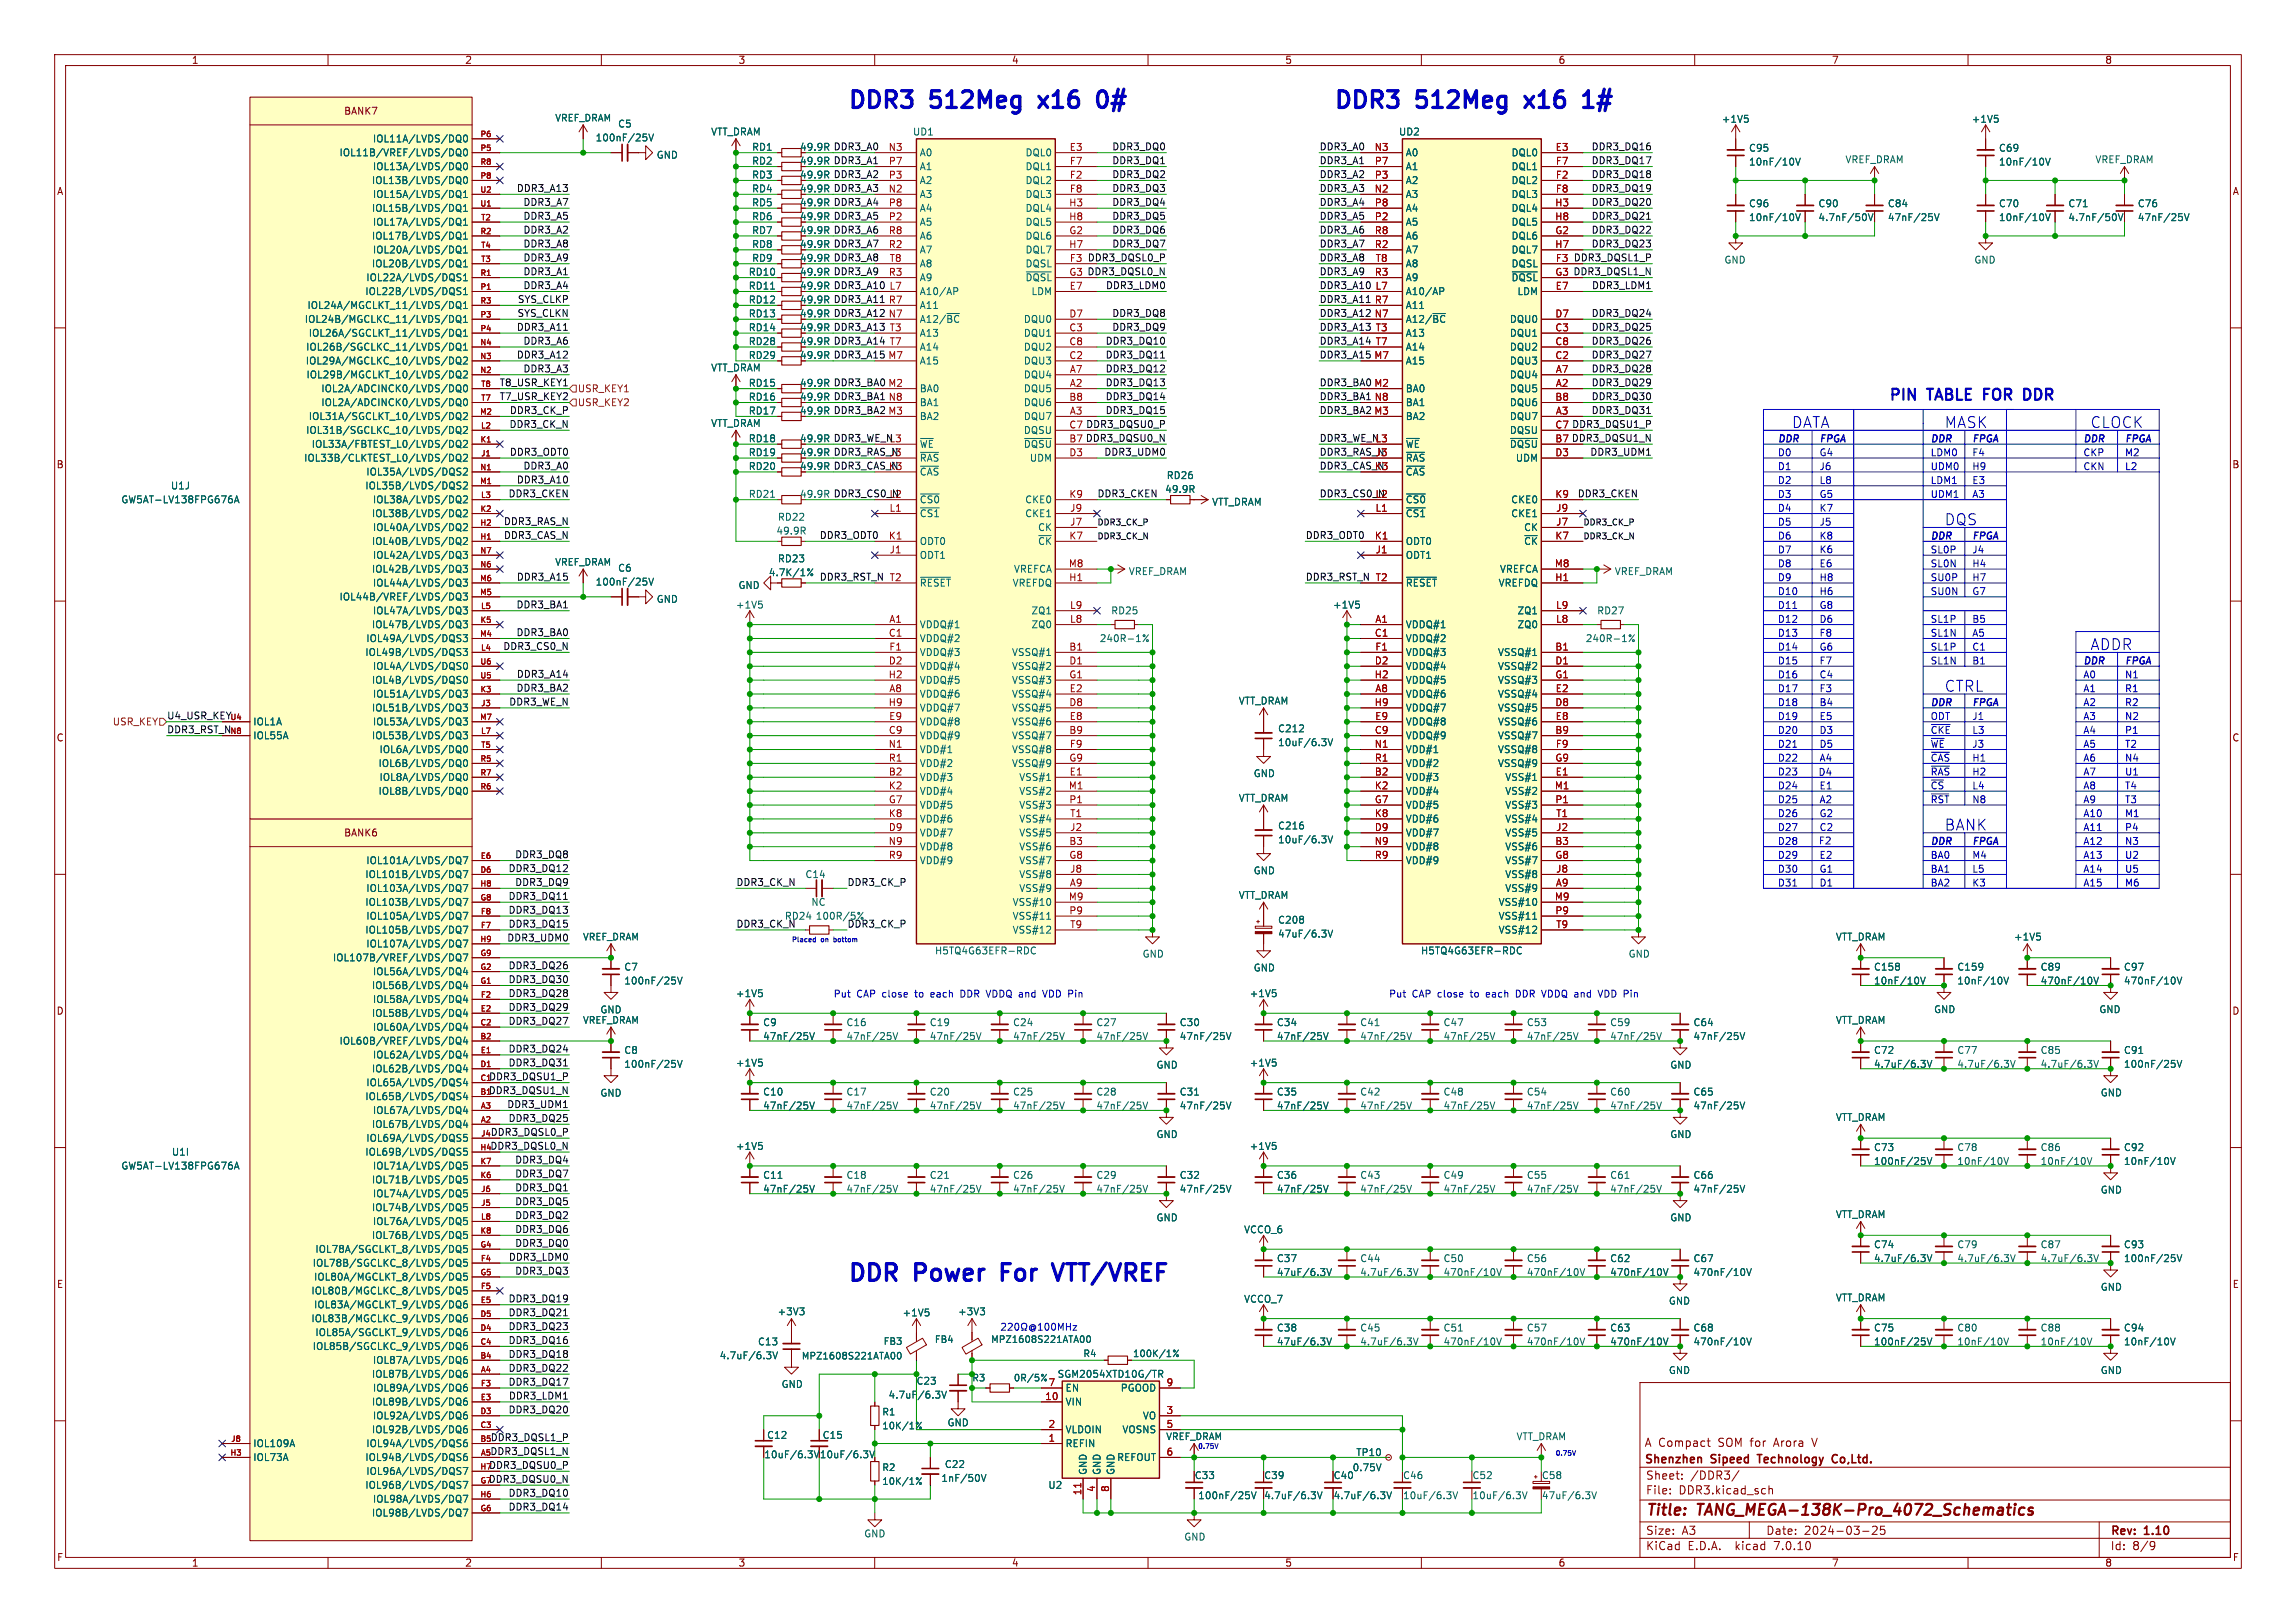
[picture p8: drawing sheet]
<svg xmlns="http://www.w3.org/2000/svg" width="420mm" height="297mm" viewBox="0 0 420 297" stroke-linecap="round" stroke-linejoin="round" font-family="sans-serif">
<defs><g id="words">
<g font-size="4.2" fill="#0000c2">
<text x="154.9" y="20.1">DDR3</text>
<text x="170.5" y="20.1">512Meg</text>
<text x="191.6" y="20.1">x16</text>
<text x="203.4" y="20.1">0#</text>
<text x="243.8" y="20.1">DDR3</text>
<text x="259.4" y="20.1">512Meg</text>
<text x="280.5" y="20.1">x16</text>
<text x="292.3" y="20.1">1#</text>
<text x="154.9" y="234.7">DDR</text>
<text x="167.6" y="234.7">Power</text>
<text x="184.7" y="234.7">For</text>
<text x="195.5" y="234.7">VTT/VREF</text>
</g>
<g font-size="2.8" fill="#0000c2">
<text x="345.4" y="73.4">PIN</text>
<text x="352.8" y="73.4">TABLE FOR</text>
<text x="371.9" y="73.4">DDR</text>
<text x="327.7" y="78.5">DATA</text>
<text x="355.6" y="78.5">MASK</text>
<text x="382.3" y="78.5">CLOCK</text>
<text x="355.6" y="96.3">DQS</text>
<text x="382.3" y="119.1">ADDR</text>
<text x="355.6" y="126.8">CTRL</text>
<text x="355.6" y="152.2">BANK</text>
</g>
<g font-size="2.8" fill="#840000">
<text x="301" y="277.9">Title:</text>
<text x="310.6" y="277.9">TANG_MEGA-138K-Pro_4072_Schematics</text>
</g>
<g font-size="2.1" fill="#840000">
<text x="300.7" y="268.2">Shenzhen</text>
<text x="300.7" y="265">A Compact</text>
<text x="313.1" y="268.2">Sipeed</text>
<text x="314.3" y="265">SOM for</text>
<text x="322.3" y="268.2">Technology</text>
<text x="324.8" y="265">Arora</text>
<text x="332" y="265">V</text>
<text x="336.5" y="268.2">Co,Ltd.</text>
<text x="301" y="273.7">File:</text>
<text x="301" y="271">Sheet:</text>
<text x="307.1" y="273.7">DDR3.kicad_sch</text>
<text x="309.2" y="271">/DDR3/</text>
<text x="301" y="281.1">Size:</text>
<text x="307.6" y="281.1">A3</text>
<text x="323" y="281.1">Date:</text>
<text x="330" y="281.1">2024-03-25</text>
<text x="386" y="281.3">Rev:</text>
<text x="392.4" y="281.3">1.10</text>
<text x="301" y="283.9">KiCad</text>
<text x="308.7" y="283.9">E.D.A.</text>
<text x="317.6" y="283.9">kicad</text>
<text x="324.8" y="283.9">7.0.10</text>
<text x="386" y="283.9">Id:</text>
<text x="390.1" y="283.9">8/9</text>
</g>
<g font-size="1.8" fill="#840000">
<text x="35" y="11.9">1</text>
<text x="85" y="11.9">2</text>
<text x="135" y="11.9">3</text>
<text x="185" y="11.9">4</text>
<text x="235" y="11.9">5</text>
<text x="285" y="11.9">6</text>
<text x="335" y="11.9">7</text>
<text x="385" y="11.9">8</text>
<text x="62.8" y="21.2">BANK7</text>
<text x="146.2" y="27.8">49.9R</text>
<text x="10.3" y="35.9">A</text>
<text x="146.2" y="35.4">49.9R</text>
<text x="146.2" y="30.3">49.9R</text>
<text x="146.2" y="32.9">49.9R</text>
<text x="408.3" y="35.9">A</text>
<text x="146.2" y="37.9">49.9R</text>
<text x="146.2" y="40.5">49.9R</text>
<text x="146.2" y="43">49.9R</text>
<text x="146.2" y="45.6">49.9R</text>
<text x="146.2" y="53.2">49.9R</text>
<text x="146.2" y="50.6">49.9R</text>
<text x="146.2" y="48.1">49.9R</text>
<text x="146.2" y="55.7">49.9R</text>
<text x="146.2" y="58.3">49.9R</text>
<text x="146.2" y="65.9">49.9R</text>
<text x="146.2" y="63.3">49.9R</text>
<text x="146.2" y="60.8">49.9R</text>
<text x="146.2" y="71">49.9R</text>
<text x="146.2" y="76">49.9R</text>
<text x="146.2" y="73.5">49.9R</text>
<text x="146.2" y="81.1">49.9R</text>
<text x="146.2" y="83.7">49.9R</text>
<text x="10.3" y="85.9">B</text>
<text x="146.2" y="86.2">49.9R</text>
<text x="408.2" y="85.9">B</text>
<text x="10.3" y="135.9">C</text>
<text x="408.2" y="135.9">C</text>
<text x="62.8" y="153.3">BANK6</text>
<text x="10.3" y="185.9">D</text>
<text x="408.2" y="185.9">D</text>
<text x="10.3" y="235.9">E</text>
<text x="408.3" y="235.9">E</text>
<text x="140.2" y="263.5">C12</text>
<text x="150.4" y="263.5">C15</text>
<text x="218.4" y="270.9">C33</text>
<text x="231.1" y="270.9">C39</text>
<text x="243.8" y="270.9">C40</text>
<text x="10.3" y="285.9">F</text>
<text x="35" y="286.9">1</text>
<text x="85" y="286.9">2</text>
<text x="135" y="286.9">3</text>
<text x="185" y="286.9">4</text>
<text x="235" y="286.9">5</text>
<text x="285" y="286.9">6</text>
<text x="335" y="286.9">7</text>
<text x="385" y="286.9">8</text>
<text x="408.3" y="285.9">F</text>
</g>
<g font-size="1.8" fill="#006464">
<text x="113" y="23.5">C5</text>
<text x="314.9" y="22.7">+1V5</text>
<text x="360.6" y="22.7">+1V5</text>
<text x="62" y="28.8">IOL11B/VREF/LVDS/DQ0</text>
<text x="68.1" y="26.3">IOL11A/LVDS/DQ0</text>
<text x="108.9" y="26.1">100nF/25V</text>
<text x="120" y="29.2">GND</text>
<text x="130" y="25">VTT_DRAM</text>
<text x="137.5" y="27.8">RD1</text>
<text x="166.9" y="25">UD1</text>
<text x="168.1" y="28.8">A0</text>
<text x="187.5" y="28.8">DQL0</text>
<text x="255.8" y="25">UD2</text>
<text x="257" y="28.8">A0</text>
<text x="276.4" y="28.8">DQL0</text>
<text x="319.8" y="28">C95</text>
<text x="365.6" y="28">C69</text>
<text x="67.9" y="33.9">IOL13B/LVDS/DQ0</text>
<text x="68.1" y="31.3">IOL13A/LVDS/DQ0</text>
<text x="137.5" y="35.4">RD4</text>
<text x="137.5" y="30.3">RD2</text>
<text x="137.5" y="32.9">RD3</text>
<text x="168.1" y="33.9">A2</text>
<text x="168.1" y="31.3">A1</text>
<text x="187.5" y="33.9">DQL2</text>
<text x="187.5" y="31.3">DQL1</text>
<text x="257" y="33.9">A2</text>
<text x="257" y="31.3">A1</text>
<text x="276.4" y="33.9">DQL2</text>
<text x="276.4" y="31.3">DQL1</text>
<text x="319.8" y="30.5">10nF/10V</text>
<text x="337.5" y="30.1">VREF_DRAM</text>
<text x="365.6" y="30.5">10nF/10V</text>
<text x="383.2" y="30.1">VREF_DRAM</text>
<text x="67.9" y="39">IOL15B/LVDS/DQ1</text>
<text x="68.1" y="41.5">IOL17A/LVDS/DQ1</text>
<text x="68.1" y="36.4">IOL15A/LVDS/DQ1</text>
<text x="137.5" y="37.9">RD5</text>
<text x="137.5" y="40.5">RD6</text>
<text x="168.1" y="36.4">A3</text>
<text x="168.1" y="41.5">A5</text>
<text x="168.1" y="39">A4</text>
<text x="187.5" y="36.4">DQL3</text>
<text x="187.5" y="39">DQL4</text>
<text x="187.5" y="41.5">DQL5</text>
<text x="257" y="36.4">A3</text>
<text x="257" y="41.5">A5</text>
<text x="257" y="39">A4</text>
<text x="276.4" y="36.4">DQL3</text>
<text x="276.4" y="39">DQL4</text>
<text x="276.4" y="41.5">DQL5</text>
<text x="319.8" y="38.1">C96</text>
<text x="319.8" y="40.7">10nF/10V</text>
<text x="332.5" y="38.1">C90</text>
<text x="332.5" y="40.7">4.7nF/50V</text>
<text x="345.2" y="38.1">C84</text>
<text x="345.2" y="40.7">47nF/25V</text>
<text x="365.6" y="38.1">C70</text>
<text x="365.6" y="40.7">10nF/10V</text>
<text x="378.3" y="38.1">C71</text>
<text x="378.3" y="40.7">4.7nF/50V</text>
<text x="391" y="38.1">C76</text>
<text x="391" y="40.7">47nF/25V</text>
<text x="67.9" y="44">IOL17B/LVDS/DQ1</text>
<text x="68.1" y="46.6">IOL20A/LVDS/DQ1</text>
<text x="137.5" y="43">RD7</text>
<text x="137.5" y="45.6">RD8</text>
<text x="168.1" y="46.6">A7</text>
<text x="168.1" y="44">A6</text>
<text x="187.5" y="44">DQL6</text>
<text x="187.5" y="46.6">DQL7</text>
<text x="257" y="46.6">A7</text>
<text x="257" y="44">A6</text>
<text x="276.4" y="44">DQL6</text>
<text x="276.4" y="46.6">DQL7</text>
<text x="66.9" y="51.7">IOL22A/LVDS/DQS1</text>
<text x="67.9" y="49.1">IOL20B/LVDS/DQ1</text>
<text x="136.9" y="53.2">RD11</text>
<text x="136.9" y="50.6">RD10</text>
<text x="137.5" y="48.1">RD9</text>
<text x="168.1" y="51.7">A9</text>
<text x="168.1" y="49.1">A8</text>
<text x="187.5" y="49.1">DQSL</text>
<text x="187.5" y="51.7">~{DQSL}</text>
<text x="257" y="51.7">A9</text>
<text x="257" y="49.1">A8</text>
<text x="276.4" y="49.1">DQSL</text>
<text x="276.4" y="51.7">~{DQSL}</text>
<text x="315.3" y="48.4">GND</text>
<text x="361.1" y="48.4">GND</text>
<text x="55.7" y="59.3">IOL24B/MGCLKC_11/LVDS/DQ1</text>
<text x="56.1" y="56.7">IOL24A/MGCLKT_11/LVDS/DQ1</text>
<text x="66.7" y="54.2">IOL22B/LVDS/DQS1</text>
<text x="136.9" y="55.7">RD12</text>
<text x="136.9" y="58.3">RD13</text>
<text x="168.1" y="54.2">A10/AP</text>
<text x="168.1" y="59.3">A12/~{BC}</text>
<text x="168.1" y="56.7">A11</text>
<text x="187.2" y="59.3">DQU0</text>
<text x="188.6" y="54.2">LDM</text>
<text x="257" y="54.2">A10/AP</text>
<text x="257" y="59.3">A12/~{BC}</text>
<text x="257" y="56.7">A11</text>
<text x="276.1" y="59.3">DQU0</text>
<text x="277.5" y="54.2">LDM</text>
<text x="55.9" y="64.4">IOL26B/SGCLKC_11/LVDS/DQ1</text>
<text x="56.4" y="61.8">IOL26A/SGCLKT_11/LVDS/DQ1</text>
<text x="136.9" y="65.9">RD29</text>
<text x="136.9" y="63.3">RD28</text>
<text x="136.9" y="60.8">RD14</text>
<text x="168.1" y="61.8">A13</text>
<text x="168.1" y="64.4">A14</text>
<text x="187.2" y="61.8">DQU1</text>
<text x="187.2" y="64.4">DQU2</text>
<text x="257" y="61.8">A13</text>
<text x="257" y="64.4">A14</text>
<text x="276.1" y="61.8">DQU1</text>
<text x="276.1" y="64.4">DQU2</text>
<text x="55.8" y="66.9">IOL29A/MGCLKC_10/LVDS/DQ2</text>
<text x="56" y="69.4">IOL29B/MGCLKT_10/LVDS/DQ2</text>
<text x="58.7" y="72">IOL2A/ADCINCK0/LVDS/DQ0</text>
<text x="130" y="68.2">VTT_DRAM</text>
<text x="136.9" y="71">RD15</text>
<text x="168.1" y="72">BA0</text>
<text x="168.1" y="66.9">A15</text>
<text x="187.2" y="72">DQU5</text>
<text x="187.2" y="69.4">DQU4</text>
<text x="187.2" y="66.9">DQU3</text>
<text x="257" y="72">BA0</text>
<text x="257" y="66.9">A15</text>
<text x="276.1" y="72">DQU5</text>
<text x="276.1" y="69.4">DQU4</text>
<text x="276.1" y="66.9">DQU3</text>
<text x="56.4" y="77.1">IOL31A/SGCLKT_10/LVDS/DQ2</text>
<text x="58.7" y="74.5">IOL2A/ADCINCK0/LVDS/DQ0</text>
<text x="136.9" y="76">RD17</text>
<text x="136.9" y="73.5">RD16</text>
<text x="168.1" y="77.1">BA2</text>
<text x="168.1" y="74.5">BA1</text>
<text x="187.2" y="77.1">DQU7</text>
<text x="187.2" y="74.5">DQU6</text>
<text x="257" y="77.1">BA2</text>
<text x="257" y="74.5">BA1</text>
<text x="276.1" y="77.1">DQU7</text>
<text x="276.1" y="74.5">DQU6</text>
<text x="55.9" y="79.6">IOL31B/SGCLKC_10/LVDS/DQ2</text>
<text x="56.9" y="82.1">IOL33A/FBTEST_L0/LVDS/DQ2</text>
<text x="130" y="78.3">VTT_DRAM</text>
<text x="136.9" y="81.1">RD18</text>
<text x="136.9" y="83.7">RD19</text>
<text x="168.1" y="82.1">~{WE}</text>
<text x="187.2" y="82.1">~{DQSU}</text>
<text x="187.2" y="79.6">DQSU</text>
<text x="257" y="82.1">~{WE}</text>
<text x="276.1" y="82.1">~{DQSU}</text>
<text x="276.1" y="79.6">DQSU</text>
<text x="31.2" y="89.8">U1J</text>
<text x="55.5" y="84.7">IOL33B/CLKTEST_L0/LVDS/DQ2</text>
<text x="66.7" y="89.8">IOL35B/LVDS/DQS2</text>
<text x="66.9" y="87.2">IOL35A/LVDS/DQS2</text>
<text x="136.9" y="86.2">RD20</text>
<text x="168.1" y="84.7">~{RAS}</text>
<text x="168.1" y="87.2">~{CAS}</text>
<text x="188.3" y="84.7">UDM</text>
<text x="213.3" y="87.9">RD26</text>
<text x="257" y="84.7">~{RAS}</text>
<text x="257" y="87.2">~{CAS}</text>
<text x="277.2" y="84.7">UDM</text>
<text x="22.1" y="92.3">GW5AT-LV138FPG676A</text>
<text x="67.9" y="94.8">IOL38B/LVDS/DQ2</text>
<text x="68.1" y="92.3">IOL38A/LVDS/DQ2</text>
<text x="136.9" y="91.3">RD21</text>
<text x="142.2" y="95.5">RD22</text>
<text x="146.2" y="91.3">49.9R</text>
<text x="168.1" y="94.8">~{CS1}</text>
<text x="168.1" y="92.3">~{CS0}</text>
<text x="187.4" y="94.8">CKE1</text>
<text x="187.4" y="92.3">CKE0</text>
<text x="213" y="90.4">49.9R</text>
<text x="221.6" y="92.7">VTT_DRAM</text>
<text x="257" y="94.8">~{CS1}</text>
<text x="257" y="92.3">~{CS0}</text>
<text x="276.3" y="94.8">CKE1</text>
<text x="276.3" y="92.3">CKE0</text>
<text x="67.9" y="99.9">IOL40B/LVDS/DQ2</text>
<text x="68.1" y="97.4">IOL40A/LVDS/DQ2</text>
<text x="141.9" y="98">49.9R</text>
<text x="168.1" y="99.9">ODT0</text>
<text x="189.8" y="97.4">CK</text>
<text x="189.8" y="99.9">~{CK}</text>
<text x="257" y="99.9">ODT0</text>
<text x="278.7" y="97.4">CK</text>
<text x="278.7" y="99.9">~{CK}</text>
<text x="67.9" y="105">IOL42B/LVDS/DQ3</text>
<text x="68.1" y="107.5">IOL44A/LVDS/DQ3</text>
<text x="68.1" y="102.5">IOL42A/LVDS/DQ3</text>
<text x="108.9" y="107.4">100nF/25V</text>
<text x="113" y="104.8">C6</text>
<text x="135" y="108">GND</text>
<text x="140.5" y="105.6">4.7K/1%</text>
<text x="142.2" y="103.1">RD23</text>
<text x="168.1" y="102.5">ODT1</text>
<text x="168.1" y="107.5">~{RESET}</text>
<text x="185.1" y="107.5">VREFDQ</text>
<text x="185.4" y="105">VREFCA</text>
<text x="206.4" y="105.4">VREF_DRAM</text>
<text x="257" y="102.5">ODT1</text>
<text x="257" y="107.5">~{RESET}</text>
<text x="274" y="107.5">VREFDQ</text>
<text x="274.3" y="105">VREFCA</text>
<text x="295.3" y="105.4">VREF_DRAM</text>
<text x="62" y="110.1">IOL44B/VREF/LVDS/DQ3</text>
<text x="68.1" y="112.6">IOL47A/LVDS/DQ3</text>
<text x="120" y="110.5">GND</text>
<text x="134.5" y="111.6">+1V5</text>
<text x="188.6" y="112.6">ZQ1</text>
<text x="203.2" y="112.6">RD25</text>
<text x="243.7" y="111.6">+1V5</text>
<text x="277.5" y="112.6">ZQ1</text>
<text x="292.1" y="112.6">RD27</text>
<text x="66.9" y="117.7">IOL49A/LVDS/DQS3</text>
<text x="67.9" y="115.2">IOL47B/LVDS/DQ3</text>
<text x="168.1" y="115.2">VDDQ#1</text>
<text x="168.1" y="117.7">VDDQ#2</text>
<text x="188.6" y="115.2">ZQ0</text>
<text x="201.1" y="117.7">240R-1%</text>
<text x="257" y="115.2">VDDQ#1</text>
<text x="257" y="117.7">VDDQ#2</text>
<text x="277.5" y="115.2">ZQ0</text>
<text x="290" y="117.7">240R-1%</text>
<text x="66.7" y="120.2">IOL49B/LVDS/DQS3</text>
<text x="67.9" y="125.3">IOL4B/LVDS/DQS0</text>
<text x="68.1" y="122.8">IOL4A/LVDS/DQS0</text>
<text x="168.1" y="122.8">VDDQ#4</text>
<text x="168.1" y="120.2">VDDQ#3</text>
<text x="168.1" y="125.3">VDDQ#5</text>
<text x="185" y="120.2">VSSQ#1</text>
<text x="185" y="122.8">VSSQ#2</text>
<text x="185" y="125.3">VSSQ#3</text>
<text x="257" y="122.8">VDDQ#4</text>
<text x="257" y="120.2">VDDQ#3</text>
<text x="257" y="125.3">VDDQ#5</text>
<text x="273.9" y="120.2">VSSQ#1</text>
<text x="273.9" y="122.8">VSSQ#2</text>
<text x="273.9" y="125.3">VSSQ#3</text>
<text x="67.9" y="130.4">IOL51B/LVDS/DQ3</text>
<text x="68.1" y="127.9">IOL51A/LVDS/DQ3</text>
<text x="168.1" y="127.9">VDDQ#6</text>
<text x="168.1" y="130.4">VDDQ#7</text>
<text x="185" y="130.4">VSSQ#5</text>
<text x="185" y="127.9">VSSQ#4</text>
<text x="226.5" y="129.1">VTT_DRAM</text>
<text x="257" y="127.9">VDDQ#6</text>
<text x="257" y="130.4">VDDQ#7</text>
<text x="273.9" y="130.4">VSSQ#5</text>
<text x="273.9" y="127.9">VSSQ#4</text>
<text x="46.2" y="135.5">IOL55A</text>
<text x="46.2" y="132.9">IOL1A</text>
<text x="67.9" y="135.5">IOL53B/LVDS/DQ3</text>
<text x="68.1" y="132.9">IOL53A/LVDS/DQ3</text>
<text x="168.1" y="135.5">VDDQ#9</text>
<text x="168.1" y="132.9">VDDQ#8</text>
<text x="185" y="135.5">VSSQ#7</text>
<text x="185" y="132.9">VSSQ#6</text>
<text x="233.7" y="134.2">C212</text>
<text x="233.7" y="136.7">10uF/6.3V</text>
<text x="257" y="135.5">VDDQ#9</text>
<text x="257" y="132.9">VDDQ#8</text>
<text x="273.9" y="135.5">VSSQ#7</text>
<text x="273.9" y="132.9">VSSQ#6</text>
<text x="69.1" y="140.6">IOL6B/LVDS/DQ0</text>
<text x="69.3" y="143.1">IOL8A/LVDS/DQ0</text>
<text x="69.3" y="138">IOL6A/LVDS/DQ0</text>
<text x="168.1" y="143.1">VDD#3</text>
<text x="168.1" y="138">VDD#1</text>
<text x="168.1" y="140.6">VDD#2</text>
<text x="185" y="138">VSSQ#8</text>
<text x="185" y="140.6">VSSQ#9</text>
<text x="186.3" y="143.1">VSS#1</text>
<text x="229.2" y="142.4">GND</text>
<text x="257" y="143.1">VDD#3</text>
<text x="257" y="138">VDD#1</text>
<text x="257" y="140.6">VDD#2</text>
<text x="273.9" y="138">VSSQ#8</text>
<text x="273.9" y="140.6">VSSQ#9</text>
<text x="275.2" y="143.1">VSS#1</text>
<text x="69.1" y="145.6">IOL8B/LVDS/DQ0</text>
<text x="168.1" y="148.2">VDD#5</text>
<text x="168.1" y="145.6">VDD#4</text>
<text x="186.3" y="145.6">VSS#2</text>
<text x="186.3" y="148.2">VSS#3</text>
<text x="226.5" y="146.9">VTT_DRAM</text>
<text x="257" y="148.2">VDD#5</text>
<text x="257" y="145.6">VDD#4</text>
<text x="275.2" y="145.6">VSS#2</text>
<text x="275.2" y="148.2">VSS#3</text>
<text x="168.1" y="153.3">VDD#7</text>
<text x="168.1" y="150.7">VDD#6</text>
<text x="168.1" y="155.8">VDD#8</text>
<text x="186.3" y="155.8">VSS#6</text>
<text x="186.3" y="153.3">VSS#5</text>
<text x="186.3" y="150.7">VSS#4</text>
<text x="233.7" y="152">C216</text>
<text x="233.7" y="154.5">10uF/6.3V</text>
<text x="257" y="153.3">VDD#7</text>
<text x="257" y="150.7">VDD#6</text>
<text x="257" y="155.8">VDD#8</text>
<text x="275.2" y="155.8">VSS#6</text>
<text x="275.2" y="153.3">VSS#5</text>
<text x="275.2" y="150.7">VSS#4</text>
<text x="66.7" y="160.9">IOL101B/LVDS/DQ7</text>
<text x="66.9" y="158.3">IOL101A/LVDS/DQ7</text>
<text x="147.2" y="160.9">C14</text>
<text x="168.1" y="158.3">VDD#9</text>
<text x="186.3" y="158.3">VSS#7</text>
<text x="186.3" y="160.9">VSS#8</text>
<text x="229.2" y="160.2">GND</text>
<text x="257" y="158.3">VDD#9</text>
<text x="275.2" y="158.3">VSS#7</text>
<text x="275.2" y="160.9">VSS#8</text>
<text x="66.7" y="166">IOL103B/LVDS/DQ7</text>
<text x="66.9" y="163.4">IOL103A/LVDS/DQ7</text>
<text x="148.3" y="166">NC</text>
<text x="185.1" y="166">VSS#10</text>
<text x="186.3" y="163.4">VSS#9</text>
<text x="226.5" y="164.7">VTT_DRAM</text>
<text x="274" y="166">VSS#10</text>
<text x="275.2" y="163.4">VSS#9</text>
<text x="66.7" y="171">IOL105B/LVDS/DQ7</text>
<text x="66.9" y="168.5">IOL105A/LVDS/DQ7</text>
<text x="66.9" y="173.6">IOL107A/LVDS/DQ7</text>
<text x="143.5" y="168.5">RD24</text>
<text x="185.1" y="168.5">VSS#11</text>
<text x="185.1" y="171">VSS#12</text>
<text x="233.7" y="169.2">C208</text>
<text x="233.7" y="171.8">47uF/6.3V</text>
<text x="274" y="168.5">VSS#11</text>
<text x="274" y="171">VSS#12</text>
<text x="335.7" y="172.3">VTT_DRAM</text>
<text x="368.3" y="172.3">+1V5</text>
<text x="60.8" y="176.1">IOL107B/VREF/LVDS/DQ7</text>
<text x="68.1" y="178.7">IOL56A/LVDS/DQ4</text>
<text x="114.1" y="177.8">C7</text>
<text x="170.9" y="174.9">H5TQ4G63EFR-RDC</text>
<text x="208.9" y="175.4">GND</text>
<text x="229.2" y="178">GND</text>
<text x="259.8" y="174.9">H5TQ4G63EFR-RDC</text>
<text x="297.8" y="175.4">GND</text>
<text x="342.7" y="177.8">C158</text>
<text x="357.9" y="177.8">C159</text>
<text x="373.2" y="177.8">C89</text>
<text x="388.4" y="177.8">C97</text>
<text x="67.9" y="181.2">IOL56B/LVDS/DQ4</text>
<text x="68.1" y="183.7">IOL58A/LVDS/DQ4</text>
<text x="109.7" y="185.6">GND</text>
<text x="114.1" y="180.4">100nF/25V</text>
<text x="134.5" y="182.7">+1V5</text>
<text x="228.5" y="182.7">+1V5</text>
<text x="342.7" y="180.4">10nF/10V</text>
<text x="353.7" y="185.6">GND</text>
<text x="357.9" y="180.4">10nF/10V</text>
<text x="373.2" y="180.4">470nF/10V</text>
<text x="383.9" y="185.6">GND</text>
<text x="388.4" y="180.4">470nF/10V</text>
<text x="62" y="191.4">IOL60B/VREF/LVDS/DQ4</text>
<text x="67.9" y="186.3">IOL58B/LVDS/DQ4</text>
<text x="68.1" y="188.8">IOL60A/LVDS/DQ4</text>
<text x="139.5" y="188">C9</text>
<text x="139.5" y="190.5">47nF/25V</text>
<text x="154.7" y="190.5">47nF/25V</text>
<text x="154.7" y="188">C16</text>
<text x="170" y="190.5">47nF/25V</text>
<text x="170" y="188">C19</text>
<text x="185.2" y="190.5">47nF/25V</text>
<text x="185.2" y="188">C24</text>
<text x="200.5" y="190.5">47nF/25V</text>
<text x="200.5" y="188">C27</text>
<text x="215.7" y="190.5">47nF/25V</text>
<text x="215.7" y="188">C30</text>
<text x="233.5" y="190.5">47nF/25V</text>
<text x="233.5" y="188">C34</text>
<text x="248.7" y="190.5">47nF/25V</text>
<text x="248.7" y="188">C41</text>
<text x="264" y="188">C47</text>
<text x="264" y="190.5">47nF/25V</text>
<text x="279.2" y="188">C53</text>
<text x="279.2" y="190.5">47nF/25V</text>
<text x="294.4" y="188">C59</text>
<text x="294.4" y="190.5">47nF/25V</text>
<text x="309.7" y="188">C64</text>
<text x="309.7" y="190.5">47nF/25V</text>
<text x="335.7" y="187.6">VTT_DRAM</text>
<text x="67.9" y="196.4">IOL62B/LVDS/DQ4</text>
<text x="68.1" y="193.9">IOL62A/LVDS/DQ4</text>
<text x="114.1" y="193.1">C8</text>
<text x="114.1" y="195.6">100nF/25V</text>
<text x="134.5" y="195.4">+1V5</text>
<text x="211.5" y="195.8">GND</text>
<text x="228.5" y="195.4">+1V5</text>
<text x="305.4" y="195.8">GND</text>
<text x="342.7" y="193.1">C72</text>
<text x="342.7" y="195.6">4.7uF/6.3V</text>
<text x="357.9" y="193.1">C77</text>
<text x="357.9" y="195.6">4.7uF/6.3V</text>
<text x="373.2" y="193.1">C85</text>
<text x="373.2" y="195.6">4.7uF/6.3V</text>
<text x="388.4" y="193.1">C91</text>
<text x="388.4" y="195.6">100nF/25V</text>
<text x="66.7" y="201.5">IOL65B/LVDS/DQS4</text>
<text x="66.9" y="199">IOL65A/LVDS/DQS4</text>
<text x="109.7" y="200.9">GND</text>
<text x="139.5" y="203.2">47nF/25V</text>
<text x="139.5" y="200.7">C10</text>
<text x="154.7" y="203.2">47nF/25V</text>
<text x="154.7" y="200.7">C17</text>
<text x="170" y="203.2">47nF/25V</text>
<text x="170" y="200.7">C20</text>
<text x="185.2" y="203.2">47nF/25V</text>
<text x="185.2" y="200.7">C25</text>
<text x="200.5" y="203.2">47nF/25V</text>
<text x="200.5" y="200.7">C28</text>
<text x="215.7" y="203.2">47nF/25V</text>
<text x="215.7" y="200.7">C31</text>
<text x="233.5" y="203.2">47nF/25V</text>
<text x="233.5" y="200.7">C35</text>
<text x="248.7" y="203.2">47nF/25V</text>
<text x="248.7" y="200.7">C42</text>
<text x="264" y="200.7">C48</text>
<text x="264" y="203.2">47nF/25V</text>
<text x="279.2" y="200.7">C54</text>
<text x="279.2" y="203.2">47nF/25V</text>
<text x="294.4" y="200.7">C60</text>
<text x="294.4" y="203.2">47nF/25V</text>
<text x="309.7" y="200.7">C65</text>
<text x="309.7" y="203.2">47nF/25V</text>
<text x="384.2" y="200.8">GND</text>
<text x="66.9" y="209.1">IOL69A/LVDS/DQS5</text>
<text x="67.9" y="206.6">IOL67B/LVDS/DQ4</text>
<text x="68.1" y="204.1">IOL67A/LVDS/DQ4</text>
<text x="211.5" y="208.5">GND</text>
<text x="305.4" y="208.5">GND</text>
<text x="335.7" y="205.3">VTT_DRAM</text>
<text x="22.1" y="214.2">GW5AT-LV138FPG676A</text>
<text x="31.3" y="211.7">U1I</text>
<text x="66.7" y="211.7">IOL69B/LVDS/DQS5</text>
<text x="68.1" y="214.2">IOL71A/LVDS/DQ5</text>
<text x="134.5" y="210.6">+1V5</text>
<text x="139.5" y="215.9">C11</text>
<text x="154.7" y="215.9">C18</text>
<text x="170" y="215.9">C21</text>
<text x="185.2" y="215.9">C26</text>
<text x="200.5" y="215.9">C29</text>
<text x="215.7" y="215.9">C32</text>
<text x="228.5" y="210.6">+1V5</text>
<text x="233.5" y="215.9">C36</text>
<text x="248.7" y="215.9">C43</text>
<text x="264" y="215.9">C49</text>
<text x="279.2" y="215.9">C55</text>
<text x="294.4" y="215.9">C61</text>
<text x="309.7" y="215.9">C66</text>
<text x="342.7" y="210.8">C73</text>
<text x="342.7" y="213.4">100nF/25V</text>
<text x="357.9" y="210.8">C78</text>
<text x="357.9" y="213.4">10nF/10V</text>
<text x="373.2" y="210.8">C86</text>
<text x="373.2" y="213.4">10nF/10V</text>
<text x="388.4" y="210.8">C92</text>
<text x="388.4" y="213.4">10nF/10V</text>
<text x="67.9" y="221.8">IOL74B/LVDS/DQ5</text>
<text x="67.9" y="216.8">IOL71B/LVDS/DQ5</text>
<text x="68.1" y="219.3">IOL74A/LVDS/DQ5</text>
<text x="139.5" y="218.5">47nF/25V</text>
<text x="154.7" y="218.5">47nF/25V</text>
<text x="170" y="218.5">47nF/25V</text>
<text x="185.2" y="218.5">47nF/25V</text>
<text x="200.5" y="218.5">47nF/25V</text>
<text x="215.7" y="218.5">47nF/25V</text>
<text x="233.5" y="218.5">47nF/25V</text>
<text x="248.7" y="218.5">47nF/25V</text>
<text x="264" y="218.5">47nF/25V</text>
<text x="279.2" y="218.5">47nF/25V</text>
<text x="294.4" y="218.5">47nF/25V</text>
<text x="309.7" y="218.5">47nF/25V</text>
<text x="384.2" y="218.6">GND</text>
<text x="67.9" y="226.9">IOL76B/LVDS/DQ5</text>
<text x="68.1" y="224.4">IOL76A/LVDS/DQ5</text>
<text x="211.5" y="223.7">GND</text>
<text x="227.5" y="225.9">VCCO_6</text>
<text x="305.4" y="223.7">GND</text>
<text x="335.7" y="223.1">VTT_DRAM</text>
<text x="57.1" y="232">IOL78B/SGCLKC_8/LVDS/DQ5</text>
<text x="57.6" y="229.5">IOL78A/SGCLKT_8/LVDS/DQ5</text>
<text x="233.5" y="233.7">47uF/6.3V</text>
<text x="233.5" y="231.2">C37</text>
<text x="248.7" y="233.7">4.7uF/6.3V</text>
<text x="248.7" y="231.2">C44</text>
<text x="264" y="231.2">C50</text>
<text x="264" y="233.7">470nF/10V</text>
<text x="279.2" y="231.2">C56</text>
<text x="279.2" y="233.7">470nF/10V</text>
<text x="294.4" y="231.2">C62</text>
<text x="294.4" y="233.7">470nF/10V</text>
<text x="309.7" y="231.2">C67</text>
<text x="309.7" y="233.7">470nF/10V</text>
<text x="342.7" y="228.6">C74</text>
<text x="342.7" y="231.2">4.7uF/6.3V</text>
<text x="357.9" y="228.6">C79</text>
<text x="357.9" y="231.2">4.7uF/6.3V</text>
<text x="373.2" y="228.6">C87</text>
<text x="373.2" y="231.2">4.7uF/6.3V</text>
<text x="388.4" y="228.6">C93</text>
<text x="388.4" y="231.2">100nF/25V</text>
<text x="56.9" y="237.1">IOL80B/MGCLKC_8/LVDS/DQ5</text>
<text x="57.3" y="239.6">IOL83A/MGCLKT_9/LVDS/DQ6</text>
<text x="57.3" y="234.5">IOL80A/MGCLKT_8/LVDS/DQ5</text>
<text x="227.5" y="238.6">VCCO_7</text>
<text x="305.2" y="238.9">GND</text>
<text x="335.7" y="238.4">VTT_DRAM</text>
<text x="384.2" y="236.4">GND</text>
<text x="56.9" y="242.2">IOL83B/MGCLKC_9/LVDS/DQ6</text>
<text x="57.6" y="244.7">IOL85A/SGCLKT_9/LVDS/DQ6</text>
<text x="142.1" y="240.9">+3V3</text>
<text x="165" y="241.1">+1V5</text>
<text x="175.2" y="240.9">+3V3</text>
<text x="233.5" y="243.9">C38</text>
<text x="248.7" y="243.9">C45</text>
<text x="264" y="243.9">C51</text>
<text x="279.2" y="243.9">C57</text>
<text x="294.4" y="243.9">C63</text>
<text x="309.7" y="243.9">C68</text>
<text x="342.7" y="243.9">C75</text>
<text x="357.9" y="243.9">C80</text>
<text x="373.2" y="243.9">C88</text>
<text x="388.4" y="243.9">C94</text>
<text x="57.1" y="247.2">IOL85B/SGCLKC_9/LVDS/DQ6</text>
<text x="68.1" y="249.8">IOL87A/LVDS/DQ6</text>
<text x="131.5" y="248.9">4.7uF/6.3V</text>
<text x="138.6" y="246.4">C13</text>
<text x="233.5" y="246.4">47uF/6.3V</text>
<text x="248.7" y="246.4">4.7uF/6.3V</text>
<text x="264" y="246.4">470nF/10V</text>
<text x="279.2" y="246.4">470nF/10V</text>
<text x="294.4" y="246.4">470nF/10V</text>
<text x="305.2" y="251.6">GND</text>
<text x="309.7" y="246.4">470nF/10V</text>
<text x="342.7" y="246.4">100nF/25V</text>
<text x="357.9" y="246.4">10nF/10V</text>
<text x="373.2" y="246.4">10nF/10V</text>
<text x="384.2" y="251.6">GND</text>
<text x="388.4" y="246.4">10nF/10V</text>
<text x="67.9" y="252.3">IOL87B/LVDS/DQ6</text>
<text x="67.9" y="257.4">IOL89B/LVDS/DQ6</text>
<text x="68.1" y="254.9">IOL89A/LVDS/DQ6</text>
<text x="142.9" y="254.2">GND</text>
<text x="162.4" y="256.1">4.7uF/6.3V</text>
<text x="167.5" y="253.6">C23</text>
<text x="191.7" y="253.7">7</text>
<text x="193.4" y="252.3">SGM2054XTD10G/TR</text>
<text x="194.8" y="257.4">VIN</text>
<text x="194.8" y="254.9">EN</text>
<text x="204.9" y="254.9">PGOOD</text>
<text x="67.9" y="262.5">IOL92B/LVDS/DQ6</text>
<text x="68.1" y="259.9">IOL92A/LVDS/DQ6</text>
<text x="173.2" y="261.2">GND</text>
<text x="194.8" y="262.5">VLDOIN</text>
<text x="205.2" y="262.5">VOSNS</text>
<text x="209" y="259.9">VO</text>
<text x="277.3" y="263.8">VTT_DRAM</text>
<text x="46.2" y="267.6">IOL73A</text>
<text x="46.2" y="265">IOL109A</text>
<text x="66.7" y="267.6">IOL94B/LVDS/DQS6</text>
<text x="66.9" y="265">IOL94A/LVDS/DQS6</text>
<text x="139.7" y="267.1">10uF/6.3V</text>
<text x="149.9" y="267.1">10uF/6.3V</text>
<text x="172.7" y="268.8">C22</text>
<text x="194.8" y="265">REFIN</text>
<text x="204.2" y="267.6">REFOUT</text>
<text x="247.3" y="269.4">0.75V</text>
<text x="248" y="266.7">TP10</text>
<text x="66.7" y="272.6">IOL96B/LVDS/DQS7</text>
<text x="66.9" y="270.1">IOL96A/LVDS/DQS7</text>
<text x="68.1" y="275.2">IOL98A/LVDS/DQ7</text>
<text x="172.1" y="271.4">1nF/50V</text>
<text x="191.7" y="272.6">U2</text>
<text x="199" y="270" transform="rotate(-90 199 270)">GND</text>
<text x="201.5" y="270" transform="rotate(-90 201.5 270)">GND</text>
<text x="204.1" y="270" transform="rotate(-90 204.1 270)">GND</text>
<text x="219.1" y="274.5">100nF/25V</text>
<text x="231.1" y="274.5">4.7uF/6.3V</text>
<text x="243.8" y="274.5">4.7uF/6.3V</text>
<text x="256.6" y="270.9">C46</text>
<text x="256.6" y="274.5">10uF/6.3V</text>
<text x="269.3" y="270.9">C52</text>
<text x="269.3" y="274.5">10uF/6.3V</text>
<text x="282" y="270.9">C58</text>
<text x="282" y="274.5">47uF/6.3V</text>
<text x="67.9" y="277.7">IOL98B/LVDS/DQ7</text>
<text x="158" y="281.5">GND</text>
<text x="216.5" y="282.1">GND</text>
</g>
<g font-size="1.8" fill="#0f0f0f">
<text x="152.4" y="27.6">DDR3_A0</text>
<text x="203.4" y="27.6">DDR3_DQ0</text>
<text x="241.3" y="27.6">DDR3_A0</text>
<text x="291.1" y="27.6">DDR3_DQ16</text>
<text x="94.4" y="35.2">DDR3_A13</text>
<text x="152.4" y="35.2">DDR3_A3</text>
<text x="152.4" y="32.7">DDR3_A2</text>
<text x="152.4" y="30.1">DDR3_A1</text>
<text x="203.4" y="30.1">DDR3_DQ1</text>
<text x="203.4" y="35.2">DDR3_DQ3</text>
<text x="203.4" y="32.7">DDR3_DQ2</text>
<text x="241.3" y="30.1">DDR3_A1</text>
<text x="241.3" y="32.7">DDR3_A2</text>
<text x="241.3" y="35.2">DDR3_A3</text>
<text x="291.1" y="32.7">DDR3_DQ18</text>
<text x="291.1" y="30.1">DDR3_DQ17</text>
<text x="291.1" y="35.2">DDR3_DQ19</text>
<text x="95.7" y="37.7">DDR3_A7</text>
<text x="95.7" y="40.3">DDR3_A5</text>
<text x="152.4" y="37.7">DDR3_A4</text>
<text x="152.4" y="40.3">DDR3_A5</text>
<text x="203.4" y="37.7">DDR3_DQ4</text>
<text x="203.4" y="40.3">DDR3_DQ5</text>
<text x="241.3" y="37.7">DDR3_A4</text>
<text x="241.3" y="40.3">DDR3_A5</text>
<text x="291.1" y="40.3">DDR3_DQ21</text>
<text x="291.1" y="37.7">DDR3_DQ20</text>
<text x="95.7" y="45.4">DDR3_A8</text>
<text x="95.7" y="47.9">DDR3_A9</text>
<text x="95.7" y="42.8">DDR3_A2</text>
<text x="152.4" y="42.8">DDR3_A6</text>
<text x="152.4" y="47.9">DDR3_A8</text>
<text x="152.4" y="45.4">DDR3_A7</text>
<text x="203.4" y="42.8">DDR3_DQ6</text>
<text x="203.4" y="45.4">DDR3_DQ7</text>
<text x="241.3" y="45.4">DDR3_A7</text>
<text x="241.3" y="42.8">DDR3_A6</text>
<text x="241.3" y="47.9">DDR3_A8</text>
<text x="291.1" y="42.8">DDR3_DQ22</text>
<text x="291.1" y="45.4">DDR3_DQ23</text>
<text x="95.7" y="50.5">DDR3_A1</text>
<text x="95.7" y="53">DDR3_A4</text>
<text x="152.4" y="53">DDR3_A10</text>
<text x="152.4" y="50.5">DDR3_A9</text>
<text x="195.5" y="50.5">G3 DDR3_DQSL0_N</text>
<text x="195.6" y="48">F3 DDR3_DQSL0_P</text>
<text x="202.2" y="53">DDR3_LDM0</text>
<text x="241.3" y="50.5">DDR3_A9</text>
<text x="241.3" y="53">DDR3_A10</text>
<text x="284.4" y="50.5">G3 DDR3_DQSL1_N</text>
<text x="284.5" y="48">F3 DDR3_DQSL1_P</text>
<text x="291.1" y="53">DDR3_LDM1</text>
<text x="94.6" y="58.1">SYS_CLKN</text>
<text x="94.6" y="55.5">SYS_CLKP</text>
<text x="152.4" y="58.1">DDR3_A12 N7</text>
<text x="152.4" y="55.5">DDR3_A11 R7</text>
<text x="203.4" y="58.1">DDR3_DQ8</text>
<text x="241.3" y="55.5">DDR3_A11 R7</text>
<text x="241.3" y="58.1">DDR3_A12 N7</text>
<text x="291.1" y="58.1">DDR3_DQ24</text>
<text x="94.4" y="60.6">DDR3_A11</text>
<text x="94.4" y="65.7">DDR3_A12</text>
<text x="95.7" y="63.2">DDR3_A6</text>
<text x="152.4" y="60.6">DDR3_A13</text>
<text x="152.4" y="65.7">DDR3_A15 M7</text>
<text x="152.4" y="63.2">DDR3_A14</text>
<text x="202.2" y="63.2">DDR3_DQ10</text>
<text x="202.2" y="65.7">DDR3_DQ11</text>
<text x="203.4" y="60.6">DDR3_DQ9</text>
<text x="241.3" y="63.2">DDR3_A14</text>
<text x="241.3" y="65.7">DDR3_A15 M7</text>
<text x="241.3" y="60.6">DDR3_A13</text>
<text x="291.1" y="65.7">DDR3_DQ27</text>
<text x="291.1" y="63.2">DDR3_DQ26</text>
<text x="291.1" y="60.6">DDR3_DQ25</text>
<text x="91.3" y="70.8">T8_USR_KEY1</text>
<text x="95.7" y="68.2">DDR3_A3</text>
<text x="152.4" y="70.8">DDR3_BA0 M2</text>
<text x="202.2" y="68.2">DDR3_DQ12</text>
<text x="202.2" y="70.8">DDR3_DQ13</text>
<text x="241.3" y="70.8">DDR3_BA0 M2</text>
<text x="291.1" y="68.2">DDR3_DQ28</text>
<text x="291.1" y="70.8">DDR3_DQ29</text>
<text x="91.3" y="73.3">T7_USR_KEY2</text>
<text x="93.2" y="75.9">DDR3_CK_P</text>
<text x="152.4" y="73.3">DDR3_BA1 N8</text>
<text x="152.4" y="75.9">DDR3_BA2 M3</text>
<text x="202.2" y="73.3">DDR3_DQ14</text>
<text x="202.2" y="75.9">DDR3_DQ15</text>
<text x="241.3" y="73.3">DDR3_BA1 N8</text>
<text x="241.3" y="75.9">DDR3_BA2 M3</text>
<text x="291.1" y="75.9">DDR3_DQ31</text>
<text x="291.1" y="73.3">DDR3_DQ30</text>
<text x="93.1" y="78.4">DDR3_CK_N</text>
<text x="93.2" y="83.5">DDR3_ODT0</text>
<text x="152.4" y="83.5">DDR3_RAS_N</text>
<text x="152.4" y="80.9">DDR3_WE_NL3</text>
<text x="162.6" y="83.6">J3</text>
<text x="195.5" y="81">B7 DDR3_DQSU0_N</text>
<text x="195.5" y="78.5">C7 DDR3_DQSU0_P</text>
<text x="201.9" y="83.5">DDR3_UDM0</text>
<text x="241.3" y="80.9">DDR3_WE_NL3</text>
<text x="241.3" y="83.5">DDR3_RAS_N</text>
<text x="284.4" y="81">B7 DDR3_DQSU1_N</text>
<text x="284.4" y="78.5">C7 DDR3_DQSU1_P</text>
<text x="290.8" y="83.5">DDR3_UDM1</text>
<text x="94.4" y="88.6">DDR3_A10</text>
<text x="95.7" y="86">DDR3_A0</text>
<text x="152.4" y="86">DDR3_CAS_N</text>
<text x="162.5" y="86.1">K3</text>
<text x="241.3" y="86">DDR3_CAS_N</text>
<text x="92.9" y="91.1">DDR3_CKEN</text>
<text x="152.4" y="91.1">DDR3_CS0_N</text>
<text x="162.6" y="91.2">L2</text>
<text x="200.7" y="91.1">DDR3_CKEN</text>
<text x="241.3" y="91.1">DDR3_CS0_N</text>
<text x="288.5" y="91.1">DDR3_CKEN</text>
<text x="92.1" y="96.2">DDR3_RAS_N</text>
<text x="92.1" y="98.7">DDR3_CAS_N</text>
<text x="149.9" y="98.7">DDR3_ODT0</text>
<text x="238.8" y="98.7">DDR3_ODT0</text>
<text x="94.4" y="106.3">DDR3_A15</text>
<text x="149.9" y="106.3">DDR3_RST_N T2</text>
<text x="238.8" y="106.3">DDR3_RST_N T2</text>
<text x="94.4" y="111.4">DDR3_BA1</text>
<text x="92" y="119">DDR3_CS0_N</text>
<text x="94.4" y="116.5">DDR3_BA0</text>
<text x="94.4" y="124.1">DDR3_A14</text>
<text x="30.5" y="131.7">U4_USR_KEY</text>
<text x="93.1" y="129.2">DDR3_WE_N</text>
<text x="94.4" y="126.7">DDR3_BA2</text>
<text x="30.5" y="134.3">DDR3_RST_N</text>
<text x="92.9" y="159.7">DDR3_DQ12</text>
<text x="94.1" y="157.1">DDR3_DQ8</text>
<text x="92.9" y="164.8">DDR3_DQ11</text>
<text x="92.9" y="167.3">DDR3_DQ13</text>
<text x="94.1" y="162.2">DDR3_DQ9</text>
<text x="134.6" y="162.2">DDR3_CK_N</text>
<text x="154.9" y="162.2">DDR3_CK_P</text>
<text x="92.7" y="172.4">DDR3_UDM0</text>
<text x="92.9" y="169.8">DDR3_DQ15</text>
<text x="134.6" y="169.8">DDR3_CK_N</text>
<text x="149.1" y="168.5">100R/5%</text>
<text x="154.9" y="169.8">DDR3_CK_P</text>
<text x="92.9" y="177.5">DDR3_DQ26</text>
<text x="92.9" y="180">DDR3_DQ30</text>
<text x="92.9" y="185.1">DDR3_DQ29</text>
<text x="92.9" y="182.5">DDR3_DQ28</text>
<text x="92.9" y="187.6">DDR3_DQ27</text>
<text x="89.4" y="197.8">DDR3_DQSU1_P</text>
<text x="92.9" y="195.2">DDR3_DQ31</text>
<text x="92.9" y="192.7">DDR3_DQ24</text>
<text x="89.3" y="200.3">DDR3_DQSU1_N</text>
<text x="92.7" y="202.9">DDR3_UDM1</text>
<text x="89.7" y="207.9">DDR3_DQSL0_P</text>
<text x="92.9" y="205.4">DDR3_DQ25</text>
<text x="89.6" y="210.5">DDR3_DQSL0_N</text>
<text x="94.1" y="215.6">DDR3_DQ7</text>
<text x="94.1" y="213">DDR3_DQ4</text>
<text x="94.1" y="218.1">DDR3_DQ1</text>
<text x="94.1" y="220.6">DDR3_DQ5</text>
<text x="94.1" y="223.2">DDR3_DQ2</text>
<text x="94.1" y="225.7">DDR3_DQ6</text>
<text x="93" y="230.8">DDR3_LDM0</text>
<text x="94.1" y="228.3">DDR3_DQ0</text>
<text x="94.1" y="233.3">DDR3_DQ3</text>
<text x="92.9" y="238.4">DDR3_DQ19</text>
<text x="92.9" y="241">DDR3_DQ21</text>
<text x="92.9" y="243.5">DDR3_DQ23</text>
<text x="92.9" y="246">DDR3_DQ16</text>
<text x="92.9" y="251.1">DDR3_DQ22</text>
<text x="92.9" y="248.6">DDR3_DQ18</text>
<text x="92.9" y="253.7">DDR3_DQ17</text>
<text x="93" y="256.2">DDR3_LDM1</text>
<text x="89.7" y="263.8">DDR3_DQSL1_P</text>
<text x="92.9" y="258.7">DDR3_DQ20</text>
<text x="89.4" y="268.9">DDR3_DQSU0_P</text>
<text x="89.6" y="266.4">DDR3_DQSL1_N</text>
<text x="89.3" y="271.4">DDR3_DQSU0_N</text>
<text x="92.9" y="274">DDR3_DQ10</text>
<text x="92.9" y="276.5">DDR3_DQ14</text>
</g>
<g font-size="1.8" fill="#a90000">
<text x="162.5" y="27.7">N3</text>
<text x="195.6" y="27.7">E3</text>
<text x="251.4" y="27.7">N3</text>
<text x="284.5" y="27.7">E3</text>
<text x="162.5" y="35.3">N2</text>
<text x="162.5" y="32.8">P3</text>
<text x="162.5" y="30.2">P7</text>
<text x="195.6" y="32.8">F2</text>
<text x="195.6" y="30.2">F7</text>
<text x="195.6" y="35.3">F8</text>
<text x="251.4" y="35.3">N2</text>
<text x="251.4" y="32.8">P3</text>
<text x="251.4" y="30.2">P7</text>
<text x="284.5" y="32.8">F2</text>
<text x="284.5" y="30.2">F7</text>
<text x="284.5" y="35.3">F8</text>
<text x="162.5" y="40.4">P2</text>
<text x="162.5" y="37.8">P8</text>
<text x="195.5" y="37.8">H3</text>
<text x="195.5" y="40.4">H8</text>
<text x="251.4" y="40.4">P2</text>
<text x="251.4" y="37.8">P8</text>
<text x="284.4" y="37.8">H3</text>
<text x="284.4" y="40.4">H8</text>
<text x="162.5" y="45.5">R2</text>
<text x="162.5" y="42.9">R8</text>
<text x="195.5" y="45.5">H7</text>
<text x="195.5" y="42.9">G2</text>
<text x="251.4" y="45.5">R2</text>
<text x="251.4" y="42.9">R8</text>
<text x="284.4" y="45.5">H7</text>
<text x="284.4" y="42.9">G2</text>
<text x="162.5" y="50.5">R3</text>
<text x="162.6" y="53.1">L7</text>
<text x="162.6" y="48">T8</text>
<text x="195.6" y="53.1">E7</text>
<text x="251.4" y="50.5">R3</text>
<text x="251.5" y="53.1">L7</text>
<text x="251.5" y="48">T8</text>
<text x="284.4" y="50.5">G3</text>
<text x="284.5" y="53.1">E7</text>
<text x="284.5" y="48">F3</text>
<text x="195.5" y="58.2">D7</text>
<text x="251.4" y="58.2">N7</text>
<text x="251.4" y="55.6">R7</text>
<text x="284.4" y="58.2">D7</text>
<text x="162.6" y="60.7">T3</text>
<text x="162.6" y="63.2">T7</text>
<text x="195.5" y="65.8">C2</text>
<text x="195.5" y="60.7">C3</text>
<text x="195.5" y="63.2">C8</text>
<text x="251.3" y="65.8">M7</text>
<text x="251.5" y="60.7">T3</text>
<text x="251.5" y="63.2">T7</text>
<text x="284.4" y="65.8">C2</text>
<text x="284.4" y="60.7">C3</text>
<text x="284.4" y="63.2">C8</text>
<text x="195.6" y="70.9">A2</text>
<text x="195.6" y="68.3">A7</text>
<text x="251.3" y="70.9">M2</text>
<text x="284.5" y="70.9">A2</text>
<text x="284.5" y="68.3">A7</text>
<text x="195.5" y="73.4">B8</text>
<text x="195.6" y="75.9">A3</text>
<text x="251.3" y="75.9">M3</text>
<text x="251.4" y="73.4">N8</text>
<text x="284.4" y="73.4">B8</text>
<text x="284.5" y="75.9">A3</text>
<text x="195.5" y="83.6">D3</text>
<text x="251.5" y="81">L3</text>
<text x="251.5" y="83.6">J3</text>
<text x="284.4" y="83.6">D3</text>
<text x="284.4" y="81">B7</text>
<text x="284.4" y="78.5">C7</text>
<text x="251.4" y="86.1">K3</text>
<text x="162.6" y="93.7">L1</text>
<text x="195.5" y="91.2">K9</text>
<text x="195.7" y="93.7">J9</text>
<text x="251.5" y="93.7">L1</text>
<text x="251.5" y="91.2">L2</text>
<text x="284.4" y="91.2">K9</text>
<text x="284.6" y="93.7">J9</text>
<text x="162.5" y="98.8">K1</text>
<text x="162.6" y="101.3">J1</text>
<text x="195.5" y="98.8">K7</text>
<text x="195.7" y="96.3">J7</text>
<text x="251.4" y="98.8">K1</text>
<text x="251.5" y="101.3">J1</text>
<text x="284.4" y="98.8">K7</text>
<text x="284.6" y="96.3">J7</text>
<text x="195.4" y="103.9">M8</text>
<text x="195.5" y="106.4">H1</text>
<text x="251.5" y="106.4">T2</text>
<text x="284.3" y="103.9">M8</text>
<text x="284.4" y="106.4">H1</text>
<text x="195.6" y="111.5">L9</text>
<text x="284.5" y="111.5">L9</text>
<text x="162.5" y="116.6">C1</text>
<text x="162.6" y="114">A1</text>
<text x="162.6" y="119.1">F1</text>
<text x="195.5" y="119.1">B1</text>
<text x="195.6" y="114">L8</text>
<text x="251.4" y="116.6">C1</text>
<text x="251.5" y="114">A1</text>
<text x="251.5" y="119.1">F1</text>
<text x="284.4" y="119.1">B1</text>
<text x="284.5" y="114">L8</text>
<text x="162.5" y="124.2">H2</text>
<text x="162.5" y="121.7">D2</text>
<text x="195.5" y="121.7">D1</text>
<text x="195.5" y="124.2">G1</text>
<text x="251.4" y="124.2">H2</text>
<text x="251.4" y="121.7">D2</text>
<text x="284.4" y="121.7">D1</text>
<text x="284.4" y="124.2">G1</text>
<text x="162.5" y="129.3">H9</text>
<text x="162.5" y="131.8">E9</text>
<text x="162.6" y="126.7">A8</text>
<text x="195.5" y="129.3">D8</text>
<text x="195.6" y="126.7">E2</text>
<text x="195.6" y="131.8">E8</text>
<text x="251.4" y="129.3">H9</text>
<text x="251.4" y="131.8">E9</text>
<text x="251.5" y="126.7">A8</text>
<text x="284.4" y="129.3">D8</text>
<text x="284.5" y="126.7">E2</text>
<text x="284.5" y="131.8">E8</text>
<text x="162.5" y="136.9">N1</text>
<text x="162.5" y="134.4">C9</text>
<text x="195.5" y="134.4">B9</text>
<text x="195.6" y="136.9">F9</text>
<text x="251.4" y="136.9">N1</text>
<text x="251.4" y="134.4">C9</text>
<text x="284.4" y="134.4">B9</text>
<text x="284.5" y="136.9">F9</text>
<text x="162.5" y="142">B2</text>
<text x="162.5" y="139.4">R1</text>
<text x="195.5" y="139.4">G9</text>
<text x="195.6" y="142">E1</text>
<text x="251.4" y="142">B2</text>
<text x="251.4" y="139.4">R1</text>
<text x="284.4" y="139.4">G9</text>
<text x="284.5" y="142">E1</text>
<text x="162.5" y="147.1">G7</text>
<text x="162.5" y="144.5">K2</text>
<text x="162.5" y="149.6">K8</text>
<text x="195.4" y="144.5">M1</text>
<text x="195.5" y="147.1">P1</text>
<text x="195.7" y="149.6">T1</text>
<text x="251.4" y="147.1">G7</text>
<text x="251.4" y="144.5">K2</text>
<text x="251.4" y="149.6">K8</text>
<text x="284.3" y="144.5">M1</text>
<text x="284.4" y="147.1">P1</text>
<text x="284.6" y="149.6">T1</text>
<text x="162.5" y="154.7">N9</text>
<text x="162.5" y="152.1">D9</text>
<text x="195.5" y="154.7">B3</text>
<text x="195.7" y="152.1">J2</text>
<text x="251.4" y="154.7">N9</text>
<text x="251.4" y="152.1">D9</text>
<text x="284.4" y="154.7">B3</text>
<text x="284.6" y="152.1">J2</text>
<text x="162.5" y="157.2">R9</text>
<text x="195.5" y="157.2">G8</text>
<text x="195.7" y="159.8">J8</text>
<text x="251.4" y="157.2">R9</text>
<text x="284.4" y="157.2">G8</text>
<text x="284.6" y="159.8">J8</text>
<text x="195.4" y="164.8">M9</text>
<text x="195.5" y="167.4">P9</text>
<text x="195.6" y="162.3">A9</text>
<text x="284.3" y="164.8">M9</text>
<text x="284.4" y="167.4">P9</text>
<text x="284.5" y="162.3">A9</text>
<text x="195.7" y="169.9">T9</text>
<text x="284.6" y="169.9">T9</text>
<text x="191.1" y="256.3">10</text>
<text x="213.3" y="253.7">9</text>
<text x="191.7" y="263.9">1</text>
<text x="191.7" y="261.4">2</text>
<text x="213.3" y="258.8">3</text>
<text x="213.3" y="261.4">5</text>
<text x="213.3" y="266.4">6</text>
<text x="197.9" y="273.7" transform="rotate(-90 197.9 273.7)">11</text>
<text x="200.4" y="273.1" transform="rotate(-90 200.4 273.1)">4</text>
<text x="202.9" y="273.1" transform="rotate(-90 202.9 273.1)">8</text>
</g>
<g font-size="1.8" fill="#725600">
<text x="105.6" y="72">USR_KEY1</text>
<text x="105.6" y="74.5">USR_KEY2</text>
<text x="20.5" y="132.9">USR_KEY</text>
</g>
<g font-size="1.8" fill="#0000c2">
<text x="325.1" y="81">DDR</text>
<text x="325.1" y="83.6">D0</text>
<text x="332.7" y="83.6">G4</text>
<text x="332.7" y="81">FPGA</text>
<text x="353.1" y="83.6">LDM0</text>
<text x="353.1" y="81">DDR</text>
<text x="360.7" y="81">FPGA</text>
<text x="360.7" y="83.6">F4</text>
<text x="381" y="83.6">CKP</text>
<text x="381" y="81">DDR</text>
<text x="388.6" y="81">FPGA</text>
<text x="388.6" y="83.6">M2</text>
<text x="325.1" y="86.1">D1</text>
<text x="325.1" y="88.7">D2</text>
<text x="332.7" y="88.7">L8</text>
<text x="332.7" y="86.1">J6</text>
<text x="353.1" y="86.1">UDM0</text>
<text x="353.1" y="88.7">LDM1</text>
<text x="360.7" y="88.7">E3</text>
<text x="360.7" y="86.1">H9</text>
<text x="381" y="86.1">CKN</text>
<text x="388.6" y="86.1">L2</text>
<text x="325.1" y="91.2">D3</text>
<text x="325.1" y="93.7">D4</text>
<text x="332.7" y="91.2">G5</text>
<text x="332.7" y="93.7">K7</text>
<text x="353.1" y="91.2">UDM1</text>
<text x="360.7" y="91.2">A3</text>
<text x="325.1" y="101.4">D7</text>
<text x="325.1" y="96.3">D5</text>
<text x="325.1" y="98.8">D6</text>
<text x="332.7" y="98.8">K8</text>
<text x="332.7" y="101.3">K6</text>
<text x="332.7" y="96.3">J5</text>
<text x="353.1" y="101.4">SL0P</text>
<text x="353.1" y="98.8">DDR</text>
<text x="360.7" y="101.4">J4</text>
<text x="360.7" y="98.8">FPGA</text>
<text x="325.1" y="103.9">D8</text>
<text x="325.1" y="106.4">D9</text>
<text x="332.7" y="103.9">E6</text>
<text x="332.7" y="106.4">H8</text>
<text x="353.1" y="106.4">SU0P</text>
<text x="353.1" y="103.9">SL0N</text>
<text x="360.7" y="103.9">H4</text>
<text x="360.7" y="106.4">H7</text>
<text x="325.1" y="109">D10</text>
<text x="325.1" y="111.5">D11</text>
<text x="332.7" y="111.5">G8</text>
<text x="332.7" y="109">H6</text>
<text x="353.1" y="109">SU0N</text>
<text x="360.7" y="109">G7</text>
<text x="325.1" y="114.1">D12</text>
<text x="325.1" y="119.1">D14</text>
<text x="325.1" y="116.6">D13</text>
<text x="332.7" y="116.6">F8</text>
<text x="332.7" y="119.1">G6</text>
<text x="332.7" y="114.1">D6</text>
<text x="353.1" y="114.1">SL1P</text>
<text x="353.1" y="119.1">SL1P</text>
<text x="353.1" y="116.6">SL1N</text>
<text x="360.7" y="119.1">C1</text>
<text x="360.7" y="116.6">A5</text>
<text x="360.7" y="114.1">B5</text>
<text x="325.1" y="124.2">D16</text>
<text x="325.1" y="121.7">D15</text>
<text x="332.7" y="124.2">C4</text>
<text x="332.7" y="121.7">F7</text>
<text x="353.1" y="121.7">SL1N</text>
<text x="360.7" y="121.7">B1</text>
<text x="381" y="124.2">A0</text>
<text x="381" y="121.7">DDR</text>
<text x="388.6" y="124.2">N1</text>
<text x="388.6" y="121.7">FPGA</text>
<text x="325.1" y="131.8">D19</text>
<text x="325.1" y="129.3">D18</text>
<text x="325.1" y="126.8">D17</text>
<text x="332.7" y="126.8">F3</text>
<text x="332.7" y="129.3">B4</text>
<text x="332.7" y="131.8">E5</text>
<text x="353.1" y="129.3">DDR</text>
<text x="353.1" y="131.8">ODT</text>
<text x="360.7" y="129.3">FPGA</text>
<text x="360.7" y="131.8">J1</text>
<text x="381" y="129.3">A2</text>
<text x="381" y="126.8">A1</text>
<text x="381" y="131.8">A3</text>
<text x="388.6" y="126.8">R1</text>
<text x="388.6" y="129.3">R2</text>
<text x="388.6" y="131.8">N2</text>
<text x="325.1" y="134.4">D20</text>
<text x="325.1" y="136.9">D21</text>
<text x="332.7" y="134.4">D3</text>
<text x="332.7" y="136.9">D5</text>
<text x="353.1" y="136.9">~{WE}</text>
<text x="353.1" y="134.4">~{CKE}</text>
<text x="360.7" y="134.4">L3</text>
<text x="360.7" y="136.9">J3</text>
<text x="381" y="136.9">A5</text>
<text x="381" y="134.4">A4</text>
<text x="388.6" y="136.9">T2</text>
<text x="388.6" y="134.4">P1</text>
<text x="325.1" y="142">D23</text>
<text x="325.1" y="139.5">D22</text>
<text x="332.6" y="142">D4</text>
<text x="332.7" y="139.5">A4</text>
<text x="353.1" y="139.5">~{CAS}</text>
<text x="353.1" y="142">~{RAS}</text>
<text x="360.7" y="142">H2</text>
<text x="360.7" y="139.5">H1</text>
<text x="381" y="142">A7</text>
<text x="381" y="139.5">A6</text>
<text x="388.6" y="142">U1</text>
<text x="388.6" y="139.5">N4</text>
<text x="325.1" y="149.6">D26</text>
<text x="325.1" y="144.5">D24</text>
<text x="325.1" y="147.1">D25</text>
<text x="332.7" y="149.6">G2</text>
<text x="332.7" y="147.1">A2</text>
<text x="332.7" y="144.5">E1</text>
<text x="353.1" y="147.1">~{RST}</text>
<text x="353.1" y="144.5">~{CS}</text>
<text x="360.7" y="144.5">L4</text>
<text x="360.7" y="147.1">N8</text>
<text x="381" y="144.5">A8</text>
<text x="381" y="149.6">A10</text>
<text x="381" y="147.1">A9</text>
<text x="388.6" y="149.6">M1</text>
<text x="388.6" y="144.5">T4</text>
<text x="388.6" y="147.1">T3</text>
<text x="325.1" y="152.2">D27</text>
<text x="325.1" y="154.7">D28</text>
<text x="332.6" y="154.6">F2</text>
<text x="332.7" y="152.2">C2</text>
<text x="353.1" y="154.7">DDR</text>
<text x="360.7" y="154.7">FPGA</text>
<text x="381" y="152.2">A11</text>
<text x="381" y="154.7">A12</text>
<text x="388.6" y="154.7">N3</text>
<text x="388.6" y="152.2">P4</text>
<text x="325.1" y="159.8">D30</text>
<text x="325.1" y="157.2">D29</text>
<text x="332.7" y="157.2">E2</text>
<text x="332.7" y="159.8">G1</text>
<text x="353.1" y="159.8">BA1</text>
<text x="353.1" y="157.2">BA0</text>
<text x="360.7" y="157.2">M4</text>
<text x="360.7" y="159.8">L5</text>
<text x="381" y="157.2">A13</text>
<text x="381" y="159.8">A14</text>
<text x="388.6" y="157.2">U2</text>
<text x="388.6" y="159.8">U5</text>
<text x="325.1" y="162.3">D31</text>
<text x="332.7" y="162.3">D1</text>
<text x="353.1" y="162.3">BA2</text>
<text x="360.7" y="162.3">K3</text>
<text x="381" y="162.3">A15</text>
<text x="388.6" y="162.3">M6</text>
<text x="152.4" y="182.6">Put</text>
<text x="156.7" y="182.6">CAP close</text>
<text x="167.7" y="182.6">to</text>
<text x="170.8" y="182.6">each</text>
<text x="176.4" y="182.6">DDR VDDQ and</text>
<text x="192.1" y="182.6">VDD Pin</text>
<text x="254" y="182.6">Put</text>
<text x="258.3" y="182.6">CAP close</text>
<text x="269.3" y="182.6">to</text>
<text x="272.4" y="182.6">each</text>
<text x="278" y="182.6">DDR VDDQ and</text>
<text x="293.7" y="182.6">VDD Pin</text>
</g>
<g font-size="1.7" fill="#006464">
<text x="101.5" y="22.4">VREF_DRAM</text>
<text x="101.5" y="103.7">VREF_DRAM</text>
<text x="106.5" y="172.3">VREF_DRAM</text>
<text x="106.5" y="187.5">VREF_DRAM</text>
<text x="170.9" y="245.9">FB4</text>
<text x="181.2" y="245.9">MPZ1608S221ATA00</text>
<text x="146.6" y="249">MPZ1608S221ATA00</text>
<text x="161.5" y="246.3">FB3</text>
<text x="198.1" y="248.5">R4</text>
<text x="207.2" y="248.5">100K/1%</text>
<text x="177.7" y="253">R3</text>
<text x="185.3" y="253">0R/5%</text>
<text x="161.3" y="259.2">R1</text>
<text x="161.3" y="261.8">10K/1%</text>
<text x="213.2" y="263.7">VREF_DRAM</text>
<text x="161.3" y="269.4">R2</text>
<text x="161.3" y="271.9">10K/1%</text>
</g>
<g font-size="1.5" fill="#0f0f0f">
<text x="200.7" y="98.8">DDR3_CK_N</text>
<text x="200.7" y="96.2">DDR3_CK_P</text>
<text x="289.6" y="96.2">DDR3_CK_P</text>
<text x="289.6" y="98.8">DDR3_CK_N</text>
</g>
<g font-size="1.4" fill="#a90000">
<text x="87.8" y="27.7">P5</text>
<text x="87.8" y="25.1">P6</text>
<text x="87.8" y="35.3">U2</text>
<text x="87.8" y="32.8">P8</text>
<text x="87.8" y="30.2">R8</text>
<text x="87.8" y="37.8">U1</text>
<text x="87.9" y="40.4">T2</text>
<text x="87.8" y="42.9">R2</text>
<text x="87.9" y="45.5">T4</text>
<text x="87.8" y="53.1">P1</text>
<text x="87.8" y="50.5">R1</text>
<text x="87.9" y="48">T3</text>
<text x="87.8" y="58.2">P3</text>
<text x="87.8" y="55.6">R3</text>
<text x="87.8" y="65.8">N3</text>
<text x="87.8" y="63.2">N4</text>
<text x="87.8" y="60.7">P4</text>
<text x="87.8" y="68.3">N2</text>
<text x="87.9" y="70.9">T8</text>
<text x="87.7" y="75.9">M2</text>
<text x="87.9" y="73.4">T7</text>
<text x="87.8" y="81">K1</text>
<text x="87.9" y="78.5">L2</text>
<text x="87.9" y="83.6">J1</text>
<text x="87.7" y="88.6">M1</text>
<text x="87.8" y="86.1">N1</text>
<text x="87.8" y="93.7">K2</text>
<text x="87.9" y="91.2">L3</text>
<text x="87.8" y="98.8">H1</text>
<text x="87.8" y="96.3">H2</text>
<text x="87.8" y="101.3">N7</text>
<text x="87.7" y="106.4">M6</text>
<text x="87.8" y="103.9">N6</text>
<text x="87.7" y="109">M5</text>
<text x="87.9" y="111.5">L5</text>
<text x="87.7" y="116.6">M4</text>
<text x="87.8" y="114">K5</text>
<text x="87.9" y="119.1">L4</text>
<text x="87.8" y="124.2">U5</text>
<text x="87.8" y="121.7">U6</text>
<text x="42" y="131.8">U4</text>
<text x="87.7" y="131.8">M7</text>
<text x="87.8" y="126.7">K3</text>
<text x="87.9" y="129.3">J3</text>
<text x="42" y="134.4">N8</text>
<text x="87.9" y="134.4">L7</text>
<text x="87.9" y="136.9">T5</text>
<text x="87.8" y="139.4">R5</text>
<text x="87.8" y="142">R7</text>
<text x="87.8" y="144.5">R6</text>
<text x="87.8" y="159.8">D6</text>
<text x="87.8" y="157.2">E6</text>
<text x="87.8" y="162.3">H8</text>
<text x="87.8" y="164.8">G8</text>
<text x="87.9" y="167.4">F8</text>
<text x="87.8" y="172.5">H9</text>
<text x="87.9" y="169.9">F7</text>
<text x="87.8" y="177.5">G2</text>
<text x="87.8" y="175">G9</text>
<text x="87.8" y="180.1">G1</text>
<text x="87.8" y="185.2">E2</text>
<text x="87.9" y="182.6">F2</text>
<text x="87.8" y="190.2">B2</text>
<text x="87.8" y="187.7">C2</text>
<text x="87.8" y="197.9">C1</text>
<text x="87.8" y="195.3">D1</text>
<text x="87.8" y="192.8">E1</text>
<text x="87.8" y="200.4">B1</text>
<text x="87.9" y="202.9">A3</text>
<text x="87.9" y="205.5">A2</text>
<text x="87.9" y="208">J4</text>
<text x="87.8" y="210.6">H4</text>
<text x="87.8" y="215.6">K6</text>
<text x="87.8" y="213.1">K7</text>
<text x="87.9" y="220.7">J5</text>
<text x="87.9" y="218.2">J6</text>
<text x="87.8" y="225.8">K8</text>
<text x="87.9" y="223.3">L8</text>
<text x="87.8" y="228.3">G4</text>
<text x="87.8" y="233.4">G5</text>
<text x="87.9" y="230.9">F4</text>
<text x="87.8" y="238.5">E5</text>
<text x="87.9" y="236">F5</text>
<text x="87.8" y="243.6">D4</text>
<text x="87.8" y="241">D5</text>
<text x="87.8" y="248.7">B4</text>
<text x="87.8" y="246.1">C4</text>
<text x="87.9" y="251.2">A4</text>
<text x="87.8" y="256.3">E3</text>
<text x="87.9" y="253.7">F3</text>
<text x="42.2" y="263.9">J8</text>
<text x="87.8" y="263.9">B5</text>
<text x="87.8" y="261.4">C3</text>
<text x="87.8" y="258.8">D3</text>
<text x="42" y="266.4">H3</text>
<text x="87.8" y="269">H7</text>
<text x="87.9" y="266.4">A5</text>
<text x="87.8" y="274.1">H6</text>
<text x="87.8" y="271.5">G7</text>
<text x="87.8" y="276.6">G6</text>
</g>
<g font-size="1.2" fill="#0000c2">
<text x="144.8" y="172.5">Placed</text>
<text x="150.2" y="172.5">on</text>
<text x="152.8" y="172.5">bottom</text>
<text x="219.1" y="265.2">0.75V</text>
<text x="284.5" y="266.5">0.75V</text>
</g>
</g></defs>
<g fill="none" stroke="#840000" stroke-width=".18">
<path d="M10 10h400v277h-400zM12 12h396v273h-396zM45.7 17.8h40.7v132.1h-40.7zM60 10v2M110 10v2M160 10v2M210 10v2M260 10v2M310 10v2M360 10v2M45.7 22.9h40.7M86.4 27.9h5"/>
<path d="M86.4 33h5M86.4 30.5h5M86.4 35.6h5M86.4 38.1h5M86.4 25.4h5M106.7 22.9l-.8 1.2M106.7 22.9l.7 1.2M106.7 22.9v2.5M111.8 27.9h2M114.8 27.9h3.3v-1.2l1.3 1.2-1.3 1.3v-1.3M134.6 25.4v2.5M134.6 25.4l-.7 1.3"/>
<path d="M134.6 25.4l.8 1.3M142.2 27.9h.8M142.2 33h.8M142.2 30.5h.8M142.2 35.6h.8M142.2 38.1h.8M160 27.9h7.6M160 33h7.6M160 30.5h7.6M160 35.6h7.6M160 38.1h7.6M193 27.9h7.7"/>
<path d="M193 33h7.7M193 30.5h7.7M193 35.6h7.7M193 38.1h7.7M248.9 27.9h7.6M248.9 33h7.6M248.9 30.5h7.6M248.9 35.6h7.6M248.9 38.1h7.6M281.9 27.9h7.7M281.9 33h7.7M281.9 30.5h7.7"/>
<path d="M281.9 35.6h7.7M281.9 38.1h7.7M317.5 22.9v4.5M317.5 28.4v2.1M317.5 35.6v2M317.5 38.6v2M317.5 22.9l.8 1.2M317.5 22.9l-.8 1.2M330.2 35.6v2M330.2 38.6v2M342.9 30.5l-.8 1.3M342.9 30.5l.8 1.3"/>
<path d="M342.9 30.5v2.5M342.9 35.6v2M342.9 38.6v2M363.2 22.9v4.5M363.2 28.4v2.1M363.2 35.6v2M363.2 38.6v2M363.2 22.9l.8 1.2M363.2 22.9l-.7 1.2M375.9 35.6v2M375.9 38.6v2M388.6 30.5v2.5"/>
<path d="M388.6 35.6v2M388.6 38.6v2M388.6 30.5l.8 1.3M388.6 30.5l-.7 1.3M10 60h2M86.4 55.9h5M86.4 58.4h5M86.4 53.3h5M86.4 48.3h5M86.4 43.2h5M86.4 50.8h5M86.4 45.7h5"/>
<path d="M86.4 40.6h5M142.2 55.9h.8M142.2 58.4h.8M142.2 53.3h.8M142.2 48.3h.8M142.2 43.2h.8M142.2 50.8h.8M142.2 45.7h.8M142.2 40.6h.8M160 55.9h7.6M160 58.4h7.6M160 53.3h7.6"/>
<path d="M160 48.3h7.6M160 43.2h7.6M160 50.8h7.6M160 45.7h7.6M160 40.6h7.6M193 58.4h7.7M193 53.3h7.7M193 48.3h7.7M193 43.2h7.7M193 50.8h7.7M193 45.7h7.7M193 40.6h7.7"/>
<path d="M248.9 55.9h7.6M248.9 58.4h7.6M248.9 53.3h7.6M248.9 48.3h7.6M248.9 43.2h7.6M248.9 50.8h7.6M248.9 45.7h7.6M248.9 40.6h7.6M281.9 58.4h7.7M281.9 53.3h7.7M281.9 48.3h7.7M281.9 43.2h7.7"/>
<path d="M281.9 50.8h7.7M281.9 45.7h7.7M281.9 40.6h7.7M317.5 43.2v1.3h-1.3l1.3 1.2 1.3-1.2h-1.3M363.2 43.2v1.3h-1.3l1.3 1.2 1.3-1.2h-1.3M408 60h2M86.4 71.1h5M86.4 76.2h5M86.4 68.6h5M86.4 73.7h5M86.4 66h5M86.4 61h5"/>
<path d="M86.4 78.7h5M86.4 63.5h5M134.6 68.6l-.7 1.3M134.6 68.6l.8 1.3M134.6 68.6v2.5M134.6 78.7v2.6M134.6 78.7l-.7 1.3M134.6 78.7l.8 1.3M142.2 71.1h.8M142.2 76.2h.8M142.2 73.7h.8M142.2 66h.8"/>
<path d="M142.2 61h.8M142.2 63.5h.8M160 71.1h7.6M160 76.2h7.6M160 73.7h7.6M160 66h7.6M160 61h7.6M160 63.5h7.6M193 71.1h7.7M193 76.2h7.7M193 68.6h7.7M193 73.7h7.7"/>
<path d="M193 66h7.7M193 61h7.7M193 78.7h7.7M193 63.5h7.7M248.9 71.1h7.6M248.9 76.2h7.6M248.9 73.7h7.6M248.9 66h7.6M248.9 61h7.6M248.9 63.5h7.6M281.9 71.1h7.7M281.9 76.2h7.7"/>
<path d="M281.9 68.6h7.7M281.9 73.7h7.7M281.9 66h7.7M281.9 61h7.7M281.9 78.7h7.7M281.9 63.5h7.7M86.4 81.3h5M86.4 83.8h5M86.4 96.5h5M86.4 94h5M86.4 99.1h5M86.4 86.4h5"/>
<path d="M86.4 91.4h5M86.4 88.9h5M142.2 81.3h.8M142.2 83.8h.8M142.2 99.1h.8M142.2 86.4h.8M142.2 91.4h.8M146.6 99.1h.7M160 81.3h7.6M160 83.8h7.6M160 94h7.6M160 99.1h7.6"/>
<path d="M160 86.4h7.6M160 91.4h7.6M193 81.3h7.7M193 83.8h7.7M193 96.5h7.7M193 94h7.7M193 99.1h7.7M193 91.4h7.7M213.4 91.4h.7M217.7 91.4h3.3M219.7 90.7l1.3 .7M221 91.4l-1.3 .8"/>
<path d="M248.9 81.3h7.6M248.9 83.8h7.6M248.9 94h7.6M248.9 99.1h7.6M248.9 86.4h7.6M248.9 91.4h7.6M281.9 81.3h7.7M281.9 83.8h7.7M281.9 96.5h7.7M281.9 94h7.7M281.9 99.1h7.7M281.9 91.4h7.7"/>
<path d="M10 110h2M86.4 114.3h5M86.4 119.4h5M86.4 116.8h5M86.4 106.7h5M86.4 101.6h5M86.4 111.8h5M86.4 104.1h5M86.4 109.2h5M106.7 104.1v2.6M106.7 104.1l-.8 1.3M106.7 104.1l.7 1.3"/>
<path d="M111.8 109.2h2M114.8 109.2h3.3v-1.2l1.3 1.2-1.3 1.3v-1.3M137.2 111.8v2.5M137.2 111.8l-.8 1.2M137.2 111.8l.7 1.2M141 106.7v-1.3l-1.3 1.3 1.3 1.3v-1.3h2M146.6 106.7h.7M160 114.3h7.6M160 119.4h7.6M160 116.8h7.6M160 106.7h7.6M160 101.6h7.6"/>
<path d="M193 114.3h7.7M193 119.4h7.7M193 106.7h7.7M193 111.8h7.7M193 104.1h7.7M203.2 114.3h.8M203.2 104.1h2.5M204.5 103.4l1.2 .7M205.7 104.1l-1.2 .8M207.5 114.3h.8M246.4 111.8v2.5M246.4 111.8l-.8 1.2"/>
<path d="M246.4 111.8l.7 1.2M248.9 114.3h7.6M248.9 119.4h7.6M248.9 116.8h7.6M248.9 106.7h7.6M248.9 101.6h7.6M281.9 114.3h7.7M281.9 119.4h7.7M281.9 106.7h7.7M281.9 111.8h7.7M281.9 104.1h7.7M292.1 114.3h.8"/>
<path d="M292.1 104.1h2.5M293.4 103.4l1.2 .7M294.6 104.1l-1.2 .8M296.4 114.3h.8M408 110h2M40.6 134.6h5.1M40.6 132.1h5.1M86.4 127h5M86.4 134.6h5M86.4 121.9h5M86.4 129.5h5M86.4 132.1h5"/>
<path d="M86.4 137.2h5M86.4 124.5h5M86.4 139.7h5M160 127h7.6M160 134.6h7.6M160 121.9h7.6M160 129.5h7.6M160 132.1h7.6M160 137.2h7.6M160 124.5h7.6M160 139.7h7.6M193 127h7.7"/>
<path d="M193 134.6h7.7M193 121.9h7.7M193 129.5h7.7M193 132.1h7.7M193 137.2h7.7M193 124.5h7.7M193 139.7h7.7M231.1 135.1v3.3h1.3l-1.3 1.3-1.2-1.3h1.2M231.1 129.5v4.6M231.1 129.5l-.7 1.3M231.1 129.5l.8 1.3M248.9 127h7.6"/>
<path d="M248.9 134.6h7.6M248.9 121.9h7.6M248.9 129.5h7.6M248.9 132.1h7.6M248.9 137.2h7.6M248.9 124.5h7.6M248.9 139.7h7.6M281.9 127h7.7M281.9 134.6h7.7M281.9 121.9h7.7M281.9 129.5h7.7M281.9 132.1h7.7"/>
<path d="M281.9 137.2h7.7M281.9 124.5h7.7M281.9 139.7h7.7M10 160h2M45.7 149.9h40.7v132h-40.7zM45.7 154.9h40.7M86.4 142.2h5M86.4 157.5h5M86.4 144.8h5M160 142.2h7.6M160 154.9h7.6M160 152.4h7.6"/>
<path d="M160 147.3h7.6M160 157.5h7.6M160 144.8h7.6M160 149.9h7.6M193 142.2h7.7M193 154.9h7.7M193 152.4h7.7M193 147.3h7.7M193 157.5h7.7M193 144.8h7.7M193 149.9h7.7M231.1 152.9v3.3h1.3l-1.3 1.3-1.2-1.3h1.2"/>
<path d="M231.1 147.3v4.6M231.1 147.3l-.7 1.3M231.1 147.3l.8 1.3M248.9 142.2h7.6M248.9 154.9h7.6M248.9 152.4h7.6M248.9 147.3h7.6M248.9 157.5h7.6M248.9 144.8h7.6M248.9 149.9h7.6M281.9 142.2h7.7M281.9 154.9h7.7"/>
<path d="M281.9 152.4h7.7M281.9 147.3h7.7M281.9 157.5h7.7M281.9 144.8h7.7M281.9 149.9h7.7M408 160h2M86.4 160h5M86.4 162.6h5M86.4 165.1h5M86.4 167.6h5M86.4 170.2h5M86.4 177.8h5"/>
<path d="M86.4 175.3h5M86.4 172.7h5M111.8 178.3v3.3h1.2l-1.2 1.3-1.3-1.3h1.3M111.8 172.7v4.6M111.8 172.7l-.8 1.3M111.8 172.7l.7 1.3M147.3 162.6h2.1M147.3 170.2h.8M150.4 162.6h2M151.6 170.2h.8M193 160h7.7M193 162.6h7.7"/>
<path d="M193 165.1h7.7M193 167.6h7.7M193 170.2h7.7M210.8 170.2v1.3h1.3l-1.3 1.2-1.3-1.2h1.3M229.6 169.5h3.1v.4h-3.1zM229.9 168.7h.5M230.1 168.4v.5M231.1 170.9v3.1h1.3l-1.3 1.3-1.2-1.3h1.2M231.1 165.1l-.7 1.3M231.1 165.1l.8 1.3M231.1 165.1v4.4M281.9 160h7.7"/>
<path d="M281.9 162.6h7.7M281.9 165.1h7.7M281.9 167.6h7.7M281.9 170.2h7.7M299.7 170.2v1.3h1.3l-1.3 1.2-1.3-1.2h1.3M340.4 172.7v4.6M340.4 178.3v2M340.4 172.7l-.8 1.3M340.4 172.7l.7 1.3M355.6 178.3v3.3h1.3l-1.3 1.3-1.3-1.3h1.3M355.6 175.3v2M370.8 172.7l-.7 1.3"/>
<path d="M370.8 172.7v4.6M370.8 178.3v2M370.8 172.7l.8 1.3M386.1 178.3v3.3h-1.3l1.3 1.3 1.2-1.3h-1.2M386.1 175.3v2M86.4 190.5h5M86.4 198.1h5M86.4 188h5M86.4 195.6h5M86.4 193h5M86.4 185.4h5M86.4 182.9h5"/>
<path d="M86.4 180.3h5M111.8 193.5v3.4h1.2l-1.2 1.2-1.3-1.2h1.3M111.8 188l-.8 1.2M111.8 188l.7 1.2M111.8 188v4.5M137.2 182.9v4.6M137.2 188.5v2M137.2 195.6v4.6M137.2 195.6l-.8 1.3M137.2 195.6l.7 1.3M137.2 182.9l-.8 1.3M137.2 182.9l.7 1.3"/>
<path d="M152.4 185.4v2.1M152.4 188.5v2M152.4 198.1v2.1M167.6 185.4v2.1M167.6 188.5v2M167.6 198.1v2.1M182.9 185.4v2.1M182.9 188.5v2M182.9 198.1v2.1M198.1 185.4v2.1M198.1 188.5v2M198.1 198.1v2.1"/>
<path d="M213.4 188.5v3.3h1.2l-1.2 1.2-1.3-1.2h1.3M213.4 185.4v2.1M213.4 198.1v2.1M231.1 182.9v4.6M231.1 188.5v2M231.1 195.6v4.6M231.1 195.6l-.7 1.3M231.1 195.6l.8 1.3M231.1 182.9l-.7 1.3M231.1 182.9l.8 1.3M246.4 185.4v2.1M246.4 188.5v2"/>
<path d="M246.4 198.1v2.1M261.6 185.4v2.1M261.6 188.5v2M261.6 198.1v2.1M276.9 185.4v2.1M276.9 188.5v2M276.9 198.1v2.1M292.1 185.4v2.1M292.1 188.5v2M292.1 198.1v2.1M307.3 188.5v3.3h1.3l-1.3 1.2-1.2-1.2h1.2M307.3 185.4v2.1"/>
<path d="M307.3 198.1v2.1M340.4 188v4.5M340.4 193.5v2.1M340.4 188l-.8 1.2M340.4 188l.7 1.2M355.6 190.5v2M355.6 193.5v2.1M370.8 190.5v2M370.8 193.5v2.1M386.1 193.5v3.4h1.2l-1.2 1.2-1.3-1.2h1.3M386.1 190.5v2M10 210h2"/>
<path d="M86.4 205.7h5M86.4 203.2h5M86.4 200.7h5M86.4 210.8h5M86.4 208.3h5M86.4 218.4h5M86.4 215.9h5M86.4 213.4h5M137.2 201.2v2M137.2 210.8v4.6M137.2 216.4v2M137.2 210.8l-.8 1.3"/>
<path d="M137.2 210.8l.7 1.3M152.4 201.2v2M152.4 213.4v2M152.4 216.4v2M167.6 201.2v2M167.6 213.4v2M167.6 216.4v2M182.9 201.2v2M182.9 213.4v2M182.9 216.4v2M198.1 201.2v2M198.1 213.4v2"/>
<path d="M198.1 216.4v2M213.4 201.2v3.3h1.2l-1.2 1.2-1.3-1.2h1.3M213.4 216.4v3.3h1.2l-1.2 1.3-1.3-1.3h1.3M213.4 213.4v2M231.1 201.2v2M231.1 210.8v4.6M231.1 216.4v2M231.1 210.8l-.7 1.3M231.1 210.8l.8 1.3M246.4 201.2v2M246.4 213.4v2M246.4 216.4v2"/>
<path d="M261.6 201.2v2M261.6 213.4v2M261.6 216.4v2M276.9 201.2v2M276.9 213.4v2M276.9 216.4v2M292.1 201.2v2M292.1 213.4v2M292.1 216.4v2M307.3 216.4v3.3h1.3l-1.3 1.3-1.2-1.3h1.2M307.3 201.2v3.3h1.3l-1.3 1.2-1.2-1.2h1.2M307.3 213.4v2"/>
<path d="M340.4 205.7l-.8 1.3M340.4 205.7l.7 1.3M340.4 205.7v4.6M340.4 211.3v2.1M355.6 208.3v2M355.6 211.3v2.1M370.8 208.3v2M370.8 211.3v2.1M386.1 211.3v3.3h1.2l-1.2 1.3-1.3-1.3h1.3M386.1 208.3v2M408 210h2M86.4 238.8h5"/>
<path d="M86.4 231.1h5M86.4 236.2h5M86.4 228.6h5M86.4 233.7h5M86.4 221h5M86.4 226.1h5M86.4 223.5h5M231.1 226.1v4.5M231.1 231.6v2.1M231.1 238.8v4.5M231.1 238.8l-.7 1.2M231.1 238.8l.8 1.2"/>
<path d="M231.1 226.1l-.7 1.2M231.1 226.1l.8 1.2M246.4 228.6v2M246.4 231.6v2.1M261.6 228.6v2M261.6 231.6v2.1M276.9 228.6v2M276.9 231.6v2.1M292.1 228.6v2M292.1 231.6v2.1M307.3 231.6v3.3h-1.2l1.2 1.3 1.3-1.3h-1.3M307.3 228.6v2"/>
<path d="M340.4 223.5v4.6M340.4 229.1v2M340.4 238.8v4.5M340.4 238.8l-.8 1.2M340.4 238.8l.7 1.2M340.4 223.5l-.8 1.3M340.4 223.5l.7 1.3M355.6 226.1v2M355.6 229.1v2M370.8 226.1v2M370.8 229.1v2M386.1 229.1v3.3h1.2l-1.2 1.3-1.3-1.3h1.3"/>
<path d="M386.1 226.1v2M10 260h2M86.4 254h5M86.4 251.5h5M86.4 248.9h5M86.4 246.4h5M86.4 259.1h5M86.4 243.8h5M86.4 241.3h5M86.4 256.5h5M144.8 246.9v3.3h1.2l-1.2 1.3-1.3-1.3h1.3M144.8 241.3l-.8 1.3"/>
<path d="M144.8 241.3v4.6M144.8 241.3l.7 1.3M160 256.5v.8M165.8 246.6l3-1.7 .7 1.2-3 1.7zM167.6 241.3v4.2M167.6 247.2v1.7M167.6 241.3l-.7 1.3M167.6 241.3l.8 1.3M175.3 254.5v3.3h1.2l-1.2 1.3-1.3-1.3h1.3M175.3 251.5v2M176 246.6l2.9-1.7 .7 1.2-2.9 1.7zM177.8 241.3l-.8 1.3"/>
<path d="M177.8 241.3v4.2M177.8 247.2v1.7M177.8 241.3l.8 1.3M180.3 254h.8M184.7 254h.7M190.5 254h3.8M190.5 256.5h3.8M201.9 248.9h.8M206.2 248.9h.8M212.1 254h3.8M212.1 259.1h3.8M231.1 244.3v2.1"/>
<path d="M246.4 241.3v2M246.4 244.3v2.1M261.6 241.3v2M261.6 244.3v2.1M276.9 241.3v2M276.9 244.3v2.1M292.1 241.3v2M292.1 244.3v2.1M300 253h108v32h-108zM307.3 244.3v3.3h-1.2l1.2 1.3 1.3-1.3h-1.3M307.3 241.3v2M340.4 244.3v2.1"/>
<path d="M355.6 241.3v2M355.6 244.3v2.1M370.8 241.3v2M370.8 244.3v2.1M386.1 244.3v3.3h1.2l-1.2 1.3-1.3-1.3h1.3M386.1 241.3v2M408 260h2M40.6 266.7h5.1M40.6 264.2h5.1M86.4 266.7h5M86.4 264.2h5M86.4 261.6h5"/>
<path d="M86.4 276.9h5M86.4 271.8h5M86.4 274.3h5M86.4 269.2h5M139.7 264.7v2M149.9 264.7v2M160 276.9v1.2h1.3l-1.3 1.3-1.3-1.3h1.3M160 260.9v.7M160 266.7v.8M160 271v.8M170.2 266.7v2M170.2 269.7v2.1"/>
<path d="M190.5 264.2h3.8M190.5 261.6h3.8M198.1 270.5v3.8M200.7 270.5v3.8M203.2 270.5v3.8M212.1 266.7h3.8M212.1 261.6h3.8M218.4 276.9v1.2h1.3l-1.3 1.3-1.2-1.3h1.2M218.4 264.2v2.5M218.4 272.3v2M218.4 264.2l-.7 1.2M218.4 264.2l.8 1.2"/>
<path d="M231.1 272.3v2M243.8 272.3v2M254 266.7h.1M256.5 272.3v2M269.2 272.3v2M280.4 271.1h3.1v.4h-3.1zM280.7 270.3h.5M280.9 270v.5M281.9 264.2v2.5M281.9 272.5v1.8M281.9 264.2l-.7 1.2M281.9 264.2l.8 1.2"/>
<path d="M300 278.5h108M300 274.5h108M300 268.5h108M305.5 273.2v.2M305.5 272.5v.1M307.7 270.5v.2M307.7 269.8v.1M312.3 263.7h.5M312.5 263.2v1.3l.3 .2M318.1 269.1l-1.3 1.9M320 278.5v3M323.6 271.9v1.5"/>
<path d="M323.6 272.5l.2-.1 .4 .1v.9M342.5 279.4l.6-.1 .2 .1 .1 .3-1 1.1h1M344.7 279.3h-.7l-.1 .7 .3-.1h.5l.1 .2-.1 .5-.2 .2-.6-.2M384 278.5v6.5M60 285v2M110 285v2M160 285v2M210 285v2M260 285v2M300 281.5h108M310 285v2M340.7 280.2h1.2"/>
<path d="M360 285v2M393.6 282.1l.5 .1a.99 .99 0 0 1-.4 1.4h-.3M394.2 282.7l-.3 .3h-.3"/>
<circle cx="254" cy="266.7" r=".51"/>
</g>
<path d="M367.1 275.9h.8M367.3 277.1l.4 .1M367.5 275.2l-.2 1.7M368.5 275.9l-.1 1.3M368.6 275.2v.2M368.6 275.2l-.1 .1 .1 .1M368.6 275.2l.1 .1-.1 .1M370.3 276a.66 .66 0 0 0-.9 .3l-.1 .5 .1 .3 .2 .1 .6-.1M371.9 276a.49 .49 0 0 0-.8 .3l.2 .2 .5 .1v.3l-.3 .3-.5-.1" fill="none" stroke="#840000" stroke-width=".4"/>
<g fill="none" stroke="#840000" stroke-width=".3">
<path d="M113.8 26.4v3.1M316 28.4h3M316 38.6h3M328.7 38.6h3M341.4 38.6h3M361.7 28.4h3M361.7 38.6h3M374.4 38.6h3M387.1 38.6h3M113.8 107.7v3M229.6 135.1h3.1M229.6 152.9h3.1"/>
<path d="M110.2 178.3h3.1M149.4 161v3.1M338.8 178.3h3.1M354.1 178.3h3M369.3 178.3h3.1M384.6 178.3h3M110.2 193.5h3.1M135.6 188.5h3.1M150.9 188.5h3M166.1 188.5h3.1M181.4 188.5h3M196.6 188.5h3"/>
<path d="M211.8 188.5h3.1M229.6 188.5h3.1M244.9 188.5h3M260.1 188.5h3M275.3 188.5h3.1M290.6 188.5h3M305.8 188.5h3.1M338.8 193.5h3.1M354.1 193.5h3M369.3 193.5h3.1M384.6 193.5h3M135.6 201.2h3.1"/>
<path d="M135.6 216.4h3.1M150.9 201.2h3M150.9 216.4h3M166.1 201.2h3.1M166.1 216.4h3.1M181.4 201.2h3M181.4 216.4h3M196.6 201.2h3M196.6 216.4h3M211.8 201.2h3.1M211.8 216.4h3.1M229.6 201.2h3.1"/>
<path d="M229.6 216.4h3.1M244.9 201.2h3M244.9 216.4h3M260.1 201.2h3M260.1 216.4h3M275.3 201.2h3.1M275.3 216.4h3.1M290.6 201.2h3M290.6 216.4h3M305.8 201.2h3.1M305.8 216.4h3.1M338.8 211.3h3.1"/>
<path d="M354.1 211.3h3M369.3 211.3h3.1M384.6 211.3h3M229.6 231.6h3.1M244.9 231.6h3M260.1 231.6h3M275.3 231.6h3.1M290.6 231.6h3M305.8 231.6h3.1M338.8 229.1h3.1M354.1 229.1h3M369.3 229.1h3.1"/>
<path d="M384.6 229.1h3M143.3 246.9h3M173.7 253.5h3.1M229.6 244.3h3.1M244.9 244.3h3M260.1 244.3h3M275.3 244.3h3.1M290.6 244.3h3M305.8 244.3h3.1M338.8 244.3h3.1M354.1 244.3h3M369.3 244.3h3.1"/>
<path d="M384.6 244.3h3M138.2 263.7h3M148.3 263.7h3.1M168.7 268.7h3M216.9 271.3h3.1M229.6 271.3h3.1M242.3 271.3h3.1M255 271.3h3.1M267.7 271.3h3.1M311.1 266.8l.1 .9M321.4 266.2h.9M336 266.3a.74 .74 0 0 0-.9 .5 .74 .74 0 0 0 .6 .9l.3-.1"/>
</g>
<g fill="none" stroke="#840000" stroke-width=".2">
<path d="M143 37.3h3.6v1.6h-3.6zM143 34.8h3.6v1.5h-3.6zM143 29.7h3.6v1.5h-3.6zM143 32.3h3.6v1.5h-3.6zM143 27.2h3.6v1.5h-3.6zM143 39.9h3.6v1.5h-3.6zM143 55.1h3.6v1.5h-3.6zM143 57.7h3.6v1.5h-3.6zM143 52.6h3.6v1.5h-3.6zM143 50h3.6v1.6h-3.6zM143 42.4h3.6v1.5h-3.6zM143 47.5h3.6v1.5h-3.6z"/>
<path d="M143 45h3.6v1.5h-3.6zM143 70.4h3.6v1.5h-3.6zM143 75.4h3.6v1.6h-3.6zM143 72.9h3.6v1.5h-3.6zM143 65.3h3.6v1.5h-3.6zM143 62.7h3.6v1.6h-3.6zM143 60.2h3.6v1.5h-3.6zM143 80.5h3.6v1.5h-3.6zM143 83.1h3.6v1.5h-3.6zM143 85.6h3.6v1.5h-3.6zM143 90.7h3.6v1.5h-3.6zM143 98.3h3.6v1.5h-3.6z"/>
<path d="M214.1 90.7h3.6v1.5h-3.6zM143 105.9h3.6v1.5h-3.6zM204 113.5h3.5v1.6h-3.5zM292.9 113.5h3.5v1.6h-3.5zM148.1 169.4h3.5v1.5h-3.5zM159.3 257.3h1.5v3.6h-1.5zM181.1 253.2h3.6v1.6h-3.6zM202.7 248.2h3.5v1.5h-3.5zM159.3 267.5h1.5v3.5h-1.5z"/>
</g>
<g fill="none" stroke="#006464" stroke-width=".18">
<path d="M83.5 35.1l.3-.2a.43 .43 0 0 1 .5 .4v.4l-.2 .4M83.5 36l.3 .1h.3M83.6 27.3l.2-.1a.43 .43 0 0 1 .5 .5v.4a.42 .42 0 0 1-.4 .4 .42 .42 0 0 1-.4-.4v-.4zM83.6 32.4l.2-.1a.43 .43 0 0 1 .5 .5v.4l-.2 .3M83.6 37.5l.2-.1a.43 .43 0 0 1 .5 .4v.5a.42 .42 0 0 1-.4 .4 .42 .42 0 0 1-.4-.4v-.5zM83.6 33.5h.5M83.7 28.2l.4 .3M83.7 33.3l.4 .2M83.7 38.4l.4 .2M83.7 35.8l.4 .3M83.8 24.7a.43 .43 0 0 1 .5 .4v.5l-.2 .3M83.8 29.8a.43 .43 0 0 1 .5 .4v.4l-.2 .4"/>
<path d="M83.8 25.7l.3 .2M83.8 30.8l.3 .2M84.1 28.5l.3 .1M84.1 25.9l.3 .2M84.1 25.9l-.3 .1M84.1 33.5l.3 .2M84.1 31l.3 .2M84.1 31l-.3 .1M84.1 38.6l.3 .2M84.1 36.1l.3 .2M84.8 35.2l.3-.3v1.2M84.8 37.8l.3-.4v1.3"/>
<path d="M84.8 38.7h.7M84.8 36.1h.7M85 24.8l.1-.1a.68 .68 0 0 1 .4 .6 .68 .68 0 0 1-.4 .7 .84 .84 0 0 1-.1-1.2zM85 27.3l.1-.1a.68 .68 0 0 1 .4 .7 .68 .68 0 0 1-.4 .6 .84 .84 0 0 1-.1-1.2zM85 29.9l.1-.1a.68 .68 0 0 1 .4 .6 .68 .68 0 0 1-.4 .7 .84 .84 0 0 1-.1-1.2zM85 32.4l.1-.1a.68 .68 0 0 1 .4 .7 .68 .68 0 0 1-.4 .6 .84 .84 0 0 1-.1-1.2zM117.7 24.5h.6M118.1 25l.2 .3v.3l-.2 .2M118.7 24.5l.4 1.3 .4-1.3M151.2 37.1l.4 .6M151.2 34.5l.4 .6M151.2 29.4l.4 .6"/>
<path d="M151.2 32l.4 .6M151.2 26.9l.4 .6M151.2 39.6l.4 .6M151.5 26.3l.1 .2-.1 .3M151.5 28.8l.1 .2-.1 .4M151.5 31.4l.1 .2-.1 .3M151.5 33.9l.1 .2-.1 .4M151.5 36.5l.1 .1-.1 .4M151.5 39l.1 .2-.1 .3M319.1 21.1h.6M319.6 21.6l.2 .2v.3l-.2 .3M328 29.2v.8"/>
<path d="M328 39.3v.8M328.5 28.9l.4 1.3 .4-1.3M328.5 39.1l.4 1.3 .4-1.3M341.2 39.2l.2 .4-.2 .7M341.8 39.1l.4 1.3 .4-1.3M353.4 39.7v.6M353.9 39.1l.4 1.3 .4-1.3M364.9 21.1h.6M365.3 21.6l.2 .2v.3l-.2 .3M373.8 29.2v.8M373.8 39.3v.8M374.2 28.9l.4 1.3 .4-1.3"/>
<path d="M374.2 39.1l.4 1.3 .4-1.3M381.1 37.8h.7M386.9 39.2l.2 .4-.2 .7M387.5 39.1l.4 1.3 .4-1.3M399.2 39.7v.6M399.6 39.1l.4 1.3 .4-1.3M82.2 55.2a.64 .64 0 0 1 .8 .6 .64 .64 0 0 1-.8 .7M82.2 57.7a.64 .64 0 0 1 .8 .7 .64 .64 0 0 1-.8 .6zM83.5 40.1l.3-.2a.43 .43 0 0 1 .5 .5v.4l-.2 .4M83.5 45.2l.3-.2a.43 .43 0 0 1 .5 .5v.4l-.2 .3M83.5 41l.3 .2h.3M83.5 46.1l.3 .2 .3-.1"/>
<path d="M83.6 50.5l.7 .5-.2 .4-.5-.1M83.6 42.6l.2-.1a.43 .43 0 0 1 .5 .4v.4a.42 .42 0 0 1-.4 .5 .42 .42 0 0 1-.4-.5v-.4zM83.6 47.6h.2a.43 .43 0 0 1 .5 .4v.4a.42 .42 0 0 1-.4 .5 .42 .42 0 0 1-.4-.5v-.4zM83.6 55.3l.2-.1a.43 .43 0 0 1 .5 .4v.4a.42 .42 0 0 1-.4 .5 .42 .42 0 0 1-.4-.5v-.4zM83.6 57.8l.2-.1a.43 .43 0 0 1 .5 .5v.4a.42 .42 0 0 1-.4 .4 .42 .42 0 0 1-.4-.4v-.4zM83.7 58.7l.4 .2M83.7 43.5l.4 .2M83.7 56.2l.4 .2M83.7 40.9l.4 .3M83.7 48.5l.4 .3M83.7 46l.4 .2M84.1 58.9l.3 .2"/>
<path d="M84.1 43.7l.3 .2M84.1 56.4l.3 .2M84.1 41.2l.3 .1M84.1 48.8l.3 .2M84.1 46.2l.3 .2M84.3 52.7l-.5-.1-.2 .2v.3l.6 .3 .1 .3-.2 .2h-.5M84.3 50.2l-.5-.1-.2 .3M84.8 40.3l.3-.4v1.3M84.8 42.9l.3-.4v1.3M84.8 45.4l.3-.4v1.3M84.8 47.9l.3-.3v1.2M84.8 50.5l.3-.4v1.3"/>
<path d="M84.8 53l.3-.4v1.3M84.8 55.6l.3-.4v1.3M84.8 58.1l.3-.4v1.3M84.8 53.9h.7M84.8 59h.7M84.8 51.4h.7M84.8 43.8h.7M84.8 56.5h.7M84.8 41.2h.7M84.8 48.8h.7M84.8 46.3h.7M141 52.9h.7"/>
<path d="M151.2 54.8l.4 .6M151.2 59.9l.4 .6M151.2 57.4l.4 .6M151.2 52.3l.4 .6M151.2 49.8l.4 .6M151.2 42.1l.4 .6M151.2 47.2l.4 .6M151.2 44.7l.4 .6M151.5 54.2l.1 .2-.1 .4M151.5 41.5l.1 .2-.1 .4M151.5 44.1l.1 .2-.1 .3M151.5 46.6l.1 .2-.1 .4"/>
<path d="M151.5 49.2l.1 .1-.1 .4M151.5 51.7l.1 .2-.1 .3M151.5 56.8l.1 .2-.1 .3M151.5 59.3l.1 .2-.1 .4M174.5 52.6h.5l.2 .3-.1 .4h-.6M187.7 49.8h4.6M263.4 52.6h.5l.2 .3-.1 .4h-.6M276.6 49.8h4.6M82.2 60.3a.64 .64 0 0 1 .8 .6 .64 .64 0 0 1-.8 .6M82.2 62.8a.64 .64 0 0 1 .8 .6 .64 .64 0 0 1-.8 .7zM82.2 67.9a.64 .64 0 0 1 .8 .6 .64 .64 0 0 1-.8 .7M82.2 78a.64 .64 0 0 1 .8 .7 .64 .64 0 0 1-.8 .6"/>
<path d="M82.5 65.3a.68 .68 0 0 1 .5 .7 .68 .68 0 0 1-.5 .6M82.5 75.5a.68 .68 0 0 1 .5 .6 .68 .68 0 0 1-.5 .7M82.9 70.7v.7M82.9 73.3v.6M83.6 60.3h.2a.43 .43 0 0 1 .5 .4v.4a.42 .42 0 0 1-.4 .5 .42 .42 0 0 1-.4-.5v-.4zM83.6 62.9l.2-.1a.43 .43 0 0 1 .5 .4v.5a.42 .42 0 0 1-.4 .4 .42 .42 0 0 1-.4-.4v-.5zM83.6 65.4l.2-.1a.43 .43 0 0 1 .5 .5v.4a.42 .42 0 0 1-.4 .4 .42 .42 0 0 1-.4-.4v-.4zM83.6 68l.2-.1a.43 .43 0 0 1 .5 .4v.4a.42 .42 0 0 1-.4 .5 .42 .42 0 0 1-.4-.5v-.4zM83.6 70.5l.2-.1a.43 .43 0 0 1 .5 .5v.4a.42 .42 0 0 1-.4 .4 .42 .42 0 0 1-.4-.4v-.4zM83.6 73h.2a.43 .43 0 0 1 .5 .4v.4a.42 .42 0 0 1-.4 .5 .42 .42 0 0 1-.4-.5v-.4zM83.6 75.6l.2-.1a.43 .43 0 0 1 .5 .4v.5a.42 .42 0 0 1-.4 .4 .42 .42 0 0 1-.4-.4v-.5zM83.6 78.1l.2-.1a.43 .43 0 0 1 .5 .5v.4a.42 .42 0 0 1-.4 .4 .42 .42 0 0 1-.4-.4v-.4z"/>
<path d="M83.7 79l.4 .3M83.7 76.5l.4 .2M83.7 68.9l.4 .2M83.7 66.3l.4 .3M83.7 63.8l.4 .2M83.7 61.2l.4 .3M83.7 73.9l.4 .3M83.7 71.4l.4 .2M84.1 79.3l.3 .1M84.1 76.7l.3 .2M84.1 69.1l.3 .2M84.1 66.6l.3 .1"/>
<path d="M84.1 64l.3 .2M84.1 61.5l.3 .2M84.1 74.2l.3 .2M84.1 71.6l.3 .2M84.8 65.5l.5-.2 .2 .4-.8 .9h.8M84.8 68l.5-.1 .2 .4-.8 .9h.8M84.8 75.6l.5-.1 .2 .4-.8 .9h.8M84.8 78.2l.5-.2 .2 .4-.8 .9h.8M84.8 64.1h.7M84.8 60.6l.3-.3v1.2M84.8 63.2l.3-.4v1.3M84.8 61.5h.7"/>
<path d="M84.9 70.6l.2-.2a.68 .68 0 0 1 .4 .7 .68 .68 0 0 1-.4 .6l-.3-.5zM84.9 73.1l.2-.1a.68 .68 0 0 1 .4 .6 .68 .68 0 0 1-.4 .6l-.3-.4zM151.2 70.1l.4 .6M151.2 75.2l.4 .6M151.2 72.6l.4 .6M151.2 65l.4 .6M151.2 62.5l.4 .6M151.5 61.9l.1 .1-.1 .4M151.5 64.4l.1 .2-.1 .3M151.5 69.5l.1 .2-.1 .3M151.5 72l.1 .2-.1 .4M151.5 74.6l.1 .1-.1 .4"/>
<path d="M151.5 79.6l.1 .2-.1 .4M42.4 91.3l.1 .2-.1 .5M42.9 92l.4-1.3 .4 1.3M43 91.7h.6M82.5 83.1a.68 .68 0 0 1 .5 .7 .68 .68 0 0 1-.5 .6M82.9 80.9v.7M83.6 80.7l.2-.1a.43 .43 0 0 1 .5 .4v.4a.42 .42 0 0 1-.4 .5 .42 .42 0 0 1-.4-.5v-.4zM83.6 83.2l.2-.1a.43 .43 0 0 1 .5 .5v.4a.42 .42 0 0 1-.4 .4 .42 .42 0 0 1-.4-.4v-.4zM83.6 88.7l.6 .2 .1 .3-.2 .3-.5-.1M83.6 93.4l.2-.1a.43 .43 0 0 1 .5 .4v.4l-.2 .4M83.6 98.4h.2a.43 .43 0 0 1 .5 .4v.4l-.2 .4M83.6 99.6h.5"/>
<path d="M83.6 94.5h.5M83.7 99.3l.4 .3M83.7 84.1l.4 .2M83.7 81.6l.4 .2M83.7 94.3l.4 .2M83.8 90.7a.43 .43 0 0 1 .5 .5v.4l-.2 .4M83.8 95.8a.43 .43 0 0 1 .5 .5v.4l-.2 .3M83.8 96.8l.3 .2M83.8 91.7l.3 .3M83.8 86.3l.4 .1 .1 .3-.2 .2h-.3M83.8 85.7h.5M84.1 99.6l.3 .2"/>
<path d="M84.1 97l.3 .2M84.1 97l-.3 .1M84.1 84.3l.3 .2M84.1 81.8l.3 .2M84.1 94.5l.3 .2M84.1 92l.3 .1M84.1 92h-.3M84.3 88.3l-.5-.1-.2 .1M84.8 80.7l.5-.1 .2 .4-.8 .9h.8M84.8 83.3l.5-.2 .2 .4-.8 .9h.8M84.8 85.8l.5-.1 .2 .3-.8 .9h.8M84.8 88.3l.5-.1 .2 .4-.8 .9h.8"/>
<path d="M84.8 90.9l.5-.2 .2 .4-.8 .9h.8M84.8 93.4l.5-.1 .2 .4-.8 .9h.8M84.8 96l.5-.2 .2 .4-.8 .9h.8M84.8 98.5l.5-.1 .2 .3-.8 .9h.8M141 91h.7M146.9 97.1l.4 .6M147.2 96.5l.1 .2-.1 .4M151.2 80.2l.4 .6M151.2 82.8l.4 .6M151.2 85.3l.4 .6M151.2 90.4l.4 .6M151.5 82.2l.1 .2-.1 .3"/>
<path d="M151.5 84.7l.1 .2-.1 .4M151.5 89.8l.1 .2-.1 .3M168.4 80.2h2.3M168.4 82.8h3.3M168.4 85.3h3.3M168.4 92.9h3.4M168.4 90.4h3.4M187.4 80.2h4.9M218 89.5l.4 .6M218.3 88.9l.1 .2-.1 .4M257.3 80.2h2.3M257.3 82.8h3.3"/>
<path d="M257.3 85.3h3.3M257.3 92.9h3.4M257.3 90.4h3.4M276.3 80.2h4.9M83.6 103.5l.2-.1a.43 .43 0 0 1 .5 .5v.4l-.2 .4M83.6 108.6l.2-.1a.43 .43 0 0 1 .5 .5v.4a.42 .42 0 0 1-.4 .4 .42 .42 0 0 1-.4-.4v-.4zM83.6 113.7l.2-.1a.43 .43 0 0 1 .5 .4v.5l-.2 .3M83.6 114.8h.5M83.6 104.7h.5M83.7 119.2l.5 .2 .1 .3-.2 .3-.5-.1M83.7 114.6l.4 .2M83.7 118.8h.6"/>
<path d="M83.7 109.5l.4 .2M83.7 104.4l.4 .3M83.8 100.9a.43 .43 0 0 1 .5 .4v.5l-.2 .3M83.8 106a.43 .43 0 0 1 .5 .4v.4l-.2 .4M83.8 111.1a.43 .43 0 0 1 .5 .4v.4l-.2 .4M83.8 112l.3 .3M83.8 107l.3 .2M83.8 101.9l.3 .2M83.8 116.8l.4 .1 .1 .3-.2 .2h-.3M83.8 116.1l.5 .1M84.1 114.8l.3 .2M84.1 112.3l.3 .2"/>
<path d="M84.1 112.3h-.3M84.1 109.7l.3 .2M84.1 107.2l.3 .2M84.1 107.2l-.3 .1M84.1 104.7l.3 .1M84.1 102.1l.3 .2M84.1 102.1l-.3 .1M84.7 118.7h.8l-.4 .5 .3 .1v.5l-.1 .2-.6-.2M84.7 100.9h.8l-.4 .5 .3 .1v.6l-.1 .1-.6-.1M84.7 103.4h.8l-.4 .5 .3 .2v.5l-.1 .1-.6-.1M84.7 106h.8l-.4 .5 .3 .1v.5l-.1 .2-.6-.2M84.7 108.5h.8l-.4 .5 .3 .1v.6l-.1 .1-.6-.1"/>
<path d="M84.7 111.1h.8l-.4 .5 .3 .1v.5l-.1 .1-.6-.1M84.7 113.6h.8l-.4 .5 .3 .1v.6l-.1 .1-.6-.1M84.7 116.1h.8l-.4 .5 .3 .2v.5l-.1 .1-.6-.1M117.7 105.8h.6M118.1 106.3l.2 .2v.3l-.2 .3M118.7 105.8l.4 1.3 .4-1.3M138.8 110h.6M139.2 110.5l.3 .2v.3l-.3 .3M148.7 104.1l-1 1.3M168.4 105.6h5.5M191.5 120h.7M210.1 116.1l-1 1.3"/>
<path d="M248 110h.6M248.4 110.5l.3 .2v.3l-.3 .3M257.3 105.6h5.5M280.4 120h.7M299 116.1l-1 1.3M83.6 128.9l.2-.1a.43 .43 0 0 1 .5 .5v.4l-.2 .4M83.6 134l.2-.1a.43 .43 0 0 1 .5 .5v.4l-.2 .3M83.6 135.1h.5M83.6 130.1h.5M83.7 129.8l.4 .3M83.7 134.9l.4 .2M83.8 126.3a.43 .43 0 0 1 .5 .4v.5l-.2 .3"/>
<path d="M83.8 131.4a.43 .43 0 0 1 .5 .4v.4l-.2 .4M83.8 139a.43 .43 0 0 1 .5 .4v.5l-.2 .3M83.8 127.3l.3 .2M83.8 132.4l.3 .2M83.8 124.4l.4 .1 .1 .3-.2 .2h-.3M83.8 123.8h.5M83.8 121.2l.5 .1M84.1 121.9l.2 .2-.2 .4M84.1 136.5a.9 .9 0 0 1 0 1.2l.3 .2M84.1 130.1l.3 .1M84.1 127.5l.3 .2M84.1 127.5l-.3 .1"/>
<path d="M84.1 135.1l.3 .2M84.1 132.6l.3 .2M84.1 132.6l-.3 .1M84.7 126.3h.8l-.4 .5 .3 .1v.6l-.1 .1-.6-.1M84.7 128.8h.8l-.4 .5 .3 .2v.5l-.1 .1-.6-.1M84.7 131.4h.8l-.4 .5 .3 .1v.5l-.1 .2-.6-.2M84.7 133.9h.8l-.4 .5 .3 .1v.6l-.1 .1-.6-.1M84.9 121.4l.2-.2a.68 .68 0 0 1 .4 .7 .68 .68 0 0 1-.4 .6l-.3-.5zM84.9 123.9l.2-.1a.68 .68 0 0 1 .4 .6 .68 .68 0 0 1-.4 .6l-.3-.4zM84.9 136.6l.2-.1a.68 .68 0 0 1 .4 .6 .68 .68 0 0 1-.4 .6l-.3-.4zM84.9 139.1l.2-.1a.68 .68 0 0 1 .4 .6 .68 .68 0 0 1-.4 .7l-.3-.5zM241.8 135.2h.8l-.5 .5"/>
<path d="M242.3 135.7l.3 .2v.3l-.3 .3M242.9 135.2l.4 1.3 .5-1.3M83.5 159.8a.42 .42 0 0 1 .4-.5 .42 .42 0 0 1 .4 .5v.4l-.2 .3M83.6 156.9l.2-.1a.43 .43 0 0 1 .5 .4v.4l-.2 .4M83.6 158h.5M83.7 157.8l.4 .2M83.8 144.1a.43 .43 0 0 1 .5 .4v.4l-.2 .4M83.9 140l.2 .2M83.9 145.1l.2 .2M84.1 141.6a.9 .9 0 0 1 0 1.2l.3 .1M84.1 158l.3 .2M84.1 140.2l.3 .2"/>
<path d="M84.1 140.2l-.3 .1M84.1 145.3l.3 .2M84.1 145.3l-.3 .1M84.7 159.3h.9l-.6 1.3M84.7 156.8h.9l-.6 1.3M84.9 141.7l.2-.2a.68 .68 0 0 1 .4 .7 .68 .68 0 0 1-.4 .6l-.3-.5zM84.9 144.2l.2-.1a.68 .68 0 0 1 .4 .6 .68 .68 0 0 1-.4 .7l-.3-.5zM191.5 142.8h.7M241.8 153h.8l-.5 .5M242.3 153.5l.3 .2v.3l-.3 .2M242.9 153l.4 1.2 .5-1.2M280.4 142.8h.7"/>
<path d="M82.7 174.6l.3 .5-.3 .7M83.5 170.3a.42 .42 0 0 0 .2 .4 .42 .42 0 0 0 .4 0M83.5 164.8a.42 .42 0 0 1 .4-.4 .42 .42 0 0 1 .4 .4v.5l-.2 .3M83.5 169.9a.42 .42 0 0 1 .4-.4 .42 .42 0 0 1 .4 .4v.4l-.2 .4M83.5 160.2a.42 .42 0 0 0 .2 .4 .42 .42 0 0 0 .4-.1M83.5 165.3a.42 .42 0 0 0 .2 .3 .42 .42 0 0 0 .4 0M83.6 168.2h.5M83.6 174.6h.2a.43 .43 0 0 1 .5 .4v.4a.42 .42 0 0 1-.4 .5 .42 .42 0 0 1-.4-.5v-.4zM83.6 173.2h.5M83.6 161.9h.2a.43 .43 0 0 1 .5 .4v.4l-.2 .4M83.6 167l.2-.1a.43 .43 0 0 1 .5 .5v.4l-.2 .4M83.6 172.1l.2-.1a.43 .43 0 0 1 .5 .5v.4l-.2 .3"/>
<path d="M83.6 179.7l.2-.1a.43 .43 0 0 1 .5 .5v.4l-.2 .4M83.6 163.1h.5M83.7 160.3l.4 .2M83.7 170.5l.4 .2M83.7 167.9l.4 .3M83.7 165.4l.4 .2M83.7 175.5l.4 .3M83.7 162.8l.4 .3M83.7 173l.4 .2M83.8 177.1a.43 .43 0 0 1 .5 .4v.5l-.2 .3M83.8 178.1l.3 .2M84.1 160.5l.3 .2"/>
<path d="M84.1 170.7l.3 .2M84.1 168.2l.3 .1M84.1 178.3l.3 .2M84.1 178.3l-.3 .1M84.1 165.6l.3 .2M84.1 175.8l.3 .2M84.1 163.1l.3 .2M84.1 173.2l.3 .2M84.7 174.6h.9l-.6 1.2M84.7 169.5h.9l-.6 1.3M84.7 166.9h.9l-.6 1.3M84.7 164.4h.9l-.6 1.3"/>
<path d="M84.7 161.9h.9l-.6 1.2M84.7 172h.9l-.6 1.3M85.1 179.6l-.3 .9h.8M85.1 177l-.3 1h.8M85.4 177.5v.9M122.9 178.8h.6M123.3 179.3l.3 .2v.3l-.3 .3M123.9 178.8l.5 1.3 .4-1.3M157.6 167.9h.2M157.9 166.9l-1 1.3M189.4 173.4a.6 .6 0 0 0-.8 .4 .6 .6 0 0 0 .6 .8l.2-.2M191.4 170.8h.8"/>
<path d="M191.5 168.2h.7M192.1 164.7v.7M192.1 169.6v.4M241.8 170.2h.8l-.5 .5M242.3 170.7l.3 .2v.3l-.3 .3M242.9 170.2l.4 1.3 .5-1.3M278.3 173.4a.6 .6 0 0 0-.8 .4 .6 .6 0 0 0 .6 .8l.2-.2M280.3 170.8h.8M280.4 168.2h.7M281 164.7v.7M281 169.6v.4M350.9 179v.8"/>
<path d="M351.3 178.8l.4 1.3 .5-1.3M366.1 179v.8M366.6 178.8l.4 1.3 .4-1.3M372.6 170.8h.6M373 171.2l.3 .3v.3l-.3 .2M382.3 178.8a.79 .79 0 0 1 0 1.3M383 178.8l.4 1.3 .5-1.3M397.6 178.8a.79 .79 0 0 1 0 1.3M398.3 178.8l.4 1.3 .4-1.3M83.6 184.8l.2-.1a.43 .43 0 0 1 .5 .5v.4l-.2 .3M83.6 189.9l.2-.1a.43 .43 0 0 1 .5 .4v.5a.42 .42 0 0 1-.4 .4 .42 .42 0 0 1-.4-.4v-.5zM83.6 195l.2-.1a.43 .43 0 0 1 .5 .4v.4l-.2 .4"/>
<path d="M83.6 196.1h.5M83.6 185.9h.5M83.6 180.9h.5M83.7 190.8l.4 .2M83.7 195.9l.4 .2M83.7 185.7l.4 .2M83.7 180.6l.4 .3M83.8 182.2a.43 .43 0 0 1 .5 .4v.4l-.2 .4M83.8 187.3a.43 .43 0 0 1 .5 .4v.4l-.2 .4M83.8 192.3a.43 .43 0 0 1 .5 .5v.4l-.2 .4M83.8 188.2l.3 .3M83.8 193.3l.3 .3"/>
<path d="M83.8 183.2l.3 .2M83.8 198l.4 .2 .1 .3-.2 .2h-.3M83.8 197.4l.5 .1M84.1 191l.3 .2M84.1 188.5l.3 .2M84.1 188.5h-.3M84.1 196.1l.3 .2M84.1 193.6l.3 .1M84.1 193.6h-.3M84.1 185.9l.3 .2M84.1 183.4l.3 .2M84.1 183.4l-.3 .1"/>
<path d="M84.1 180.9l.3 .1M85.1 199.9l-.3 .9h.8M85.1 189.7l-.3 1h.8M85.1 197.4l-.3 .9h.8M85.1 187.2l-.3 .9h.8M85.1 194.8l-.3 .9h.8M85.1 192.3l-.3 .9h.8M85.1 184.7l-.3 .9h.8M85.1 182.1l-.3 .9h.8M85.4 180.1v.8M85.4 182.6v.9M85.4 185.2v.8"/>
<path d="M85.4 187.7v.8M85.4 190.2v.9M85.4 192.8v.8M85.4 195.3v.9M85.4 197.9v.8M122.9 194h.6M123.3 194.5l.3 .3v.3l-.3 .2M123.9 194l.5 1.3 .4-1.3M138.8 193.8h.6M138.8 181.1h.6M139.2 194.3l.3 .3v.3l-.3 .2M139.2 181.6l.3 .3v.3l-.3 .2"/>
<path d="M147.7 189.6v.5M148.1 189l.4 1.2 .5-1.2M162.9 189.6v.5M163.4 189l.4 1.2 .4-1.2M178.2 189.6v.5M178.6 189l.4 1.2 .4-1.2M193.4 189.6v.5M193.8 189l.5 1.2 .4-1.2M208.7 189.6v.5M209.1 189l.4 1.2 .4-1.2M223.9 189.6v.5M224.3 189l.4 1.2 .5-1.2"/>
<path d="M232.8 193.8h.6M232.8 181.1h.6M233.2 194.3l.2 .3v.3l-.2 .2M233.2 181.6l.2 .3v.3l-.2 .2M241.7 189.6v.5M242.1 189l.4 1.2 .4-1.2M251.5 187.7h.8M256.9 189.6v.5M257.3 189l.5 1.2 .4-1.2M272.2 189.6v.5M272.6 189l.4 1.2 .4-1.2M287.4 189.6v.5"/>
<path d="M287.8 189l.4 1.2 .5-1.2M302.6 189.6v.5M303.1 189l.4 1.2 .4-1.2M317.9 189.6v.5M318.3 189l.4 1.2 .4-1.2M351.4 194h.8l-.5 .5M351.9 194.5l.3 .3v.3l-.3 .2M352.5 194l.5 1.3 .4-1.3M366.6 194h.8l-.4 .5M367.2 194.5l.2 .3v.3l-.2 .2M367.8 194l.4 1.3 .4-1.3M381.9 194h.7l-.4 .5"/>
<path d="M382.4 194.5l.2 .3v.3l-.2 .2M383 194l.4 1.3 .5-1.3M391.2 192.8h.8M397.2 194h.6M397.6 194.5l.3 .3v.3l-.3 .2M398.3 194l.4 1.3 .4-1.3M42.4 213.2l.1 .2-.1 .5M42.9 213.9l.4-1.2 .4 1.2M43 213.6h.6M83.6 206.3h.5M83.6 205.1l.2-.1a.43 .43 0 0 1 .5 .5v.4l-.2 .4M83.6 210.6l.6 .3 .1 .3-.2 .2-.5-.1"/>
<path d="M83.6 215.3l.2-.1a.43 .43 0 0 1 .5 .4v.5l-.2 .3M83.6 216.4h.5M83.7 206l.4 .3M83.7 200.5l.5 .2 .1 .3-.2 .2h-.5M83.7 200h.6M83.7 216.2l.4 .2M83.8 202.5a.43 .43 0 0 1 .5 .4v.5l-.2 .3M83.8 212.7a.43 .43 0 0 1 .5 .4v.4l-.2 .4M83.8 217.7a.43 .43 0 0 1 .5 .5v.4l-.2 .4M83.8 203.5l.3 .2M83.8 218.7l.3 .3M83.8 213.6l.3 .3"/>
<path d="M83.8 208.2l.4 .1 .1 .3-.2 .3h-.3M83.8 207.6l.5 .1M84.1 206.3l.3 .1M84.1 203.7l.3 .2M84.1 203.7l-.3 .1M84.1 219l.3 .1M84.1 219h-.3M84.1 216.4l.3 .2M84.1 213.9l.3 .2M84.1 213.9h-.3M84.3 210.2l-.5-.1-.2 .2M85.1 205l-.3 .9h.8"/>
<path d="M85.1 202.4l-.3 1h.8M85.4 200.4v.8M85.4 202.9v.9M85.4 205.5v.8M85.4 207.6h-.6v.6l.2-.1h.4l.1 .2-.1 .4-.1 .2-.5-.2M85.4 210.1h-.6v.6l.2-.1 .4 .1 .1 .2-.1 .4-.1 .1-.5-.1M85.4 212.7h-.6v.6l.2-.1h.4l.1 .2-.1 .4-.1 .1-.5-.1M85.4 215.2h-.6v.6l.2-.1 .4 .1 .1 .1-.1 .5-.1 .1-.5-.1M85.4 217.7h-.6v.7l.2-.2 .4 .1 .1 .2-.1 .4-.1 .1-.5-.1M138.8 209.1h.6M139.2 209.5l.3 .3v.3l-.3 .2M142.3 215.6h.7"/>
<path d="M147.7 202.3v.5M147.7 217.5v.6M148.1 201.7l.4 1.2 .5-1.2M148.1 216.9l.4 1.3 .5-1.3M162.9 202.3v.5M162.9 217.5v.6M163.4 201.7l.4 1.2 .4-1.2M163.4 216.9l.4 1.3 .4-1.3M172.8 215.6h.7M178.2 202.3v.5M178.2 217.5v.6M178.6 201.7l.4 1.2 .4-1.2"/>
<path d="M178.6 216.9l.4 1.3 .4-1.3M193.4 202.3v.5M193.4 217.5v.6M193.8 201.7l.5 1.2 .4-1.2M193.8 216.9l.5 1.3 .4-1.3M208.7 202.3v.5M208.7 217.5v.6M209.1 201.7l.4 1.2 .4-1.2M209.1 216.9l.4 1.3 .4-1.3M218.5 200.4h.7M223.9 217.5v.6M223.9 202.3v.5"/>
<path d="M224.3 216.9l.4 1.3 .5-1.3M224.3 201.7l.4 1.2 .5-1.2M232.8 209.1h.6M233.2 209.5l.2 .3v.3l-.2 .2M241.7 217.5v.6M241.7 202.3v.5M242.1 216.9l.4 1.3 .4-1.3M242.1 201.7l.4 1.2 .4-1.2M256.9 217.5v.6M256.9 202.3v.5M257.3 216.9l.5 1.3 .4-1.3M257.3 201.7l.5 1.2 .4-1.2"/>
<path d="M272.2 202.3v.5M272.2 217.5v.6M272.6 216.9l.4 1.3 .4-1.3M272.6 201.7l.4 1.2 .4-1.2M287.4 202.3v.5M287.4 217.5v.6M287.8 201.7l.4 1.2 .5-1.2M287.8 216.9l.4 1.3 .5-1.3M297.3 215.6h.7M302.6 202.3v.5M302.6 217.5v.6M303.1 216.9l.4 1.3 .4-1.3"/>
<path d="M303.1 201.7l.4 1.2 .4-1.2M317.9 202.3v.5M317.9 217.5v.6M318.3 201.7l.4 1.2 .4-1.2M318.3 216.9l.4 1.3 .4-1.3M351.5 211.8h.6M351.9 212.3l.3 .3v.3l-.3 .2M352.5 211.8l.5 1.3 .4-1.3M366.1 212.1v.8M366.6 211.8l.4 1.3 .4-1.3M381.4 212.1v.8M381.8 211.8l.4 1.3 .4-1.3"/>
<path d="M396.6 212.1v.8M397 211.8l.5 1.3 .4-1.3M82.5 230.4a.68 .68 0 0 1 .5 .7 .68 .68 0 0 1-.5 .6M82.5 235.5a.68 .68 0 0 1 .5 .7 .68 .68 0 0 1-.5 .6M82.8 228.1l.2 .4-.2 .5M82.9 233.3v.7M82.9 238.4v.6M83.6 228l.2-.1a.43 .43 0 0 1 .5 .4v.5a.42 .42 0 0 1-.4 .4 .42 .42 0 0 1-.4-.4v-.5zM83.6 220.4l.2-.1a.43 .43 0 0 1 .5 .4v.4l-.2 .4M83.6 225.4h.2a.43 .43 0 0 1 .5 .4v.4l-.2 .4M83.6 230.5l.2-.1a.43 .43 0 0 1 .5 .5v.4a.42 .42 0 0 1-.4 .4 .42 .42 0 0 1-.4-.4v-.4zM83.6 233.1l.2-.1a.43 .43 0 0 1 .5 .4v.4a.42 .42 0 0 1-.4 .5 .42 .42 0 0 1-.4-.5v-.4z"/>
<path d="M83.6 235.6l.2-.1a.43 .43 0 0 1 .5 .5v.4a.42 .42 0 0 1-.4 .4 .42 .42 0 0 1-.4-.4v-.4zM83.6 238.1h.2a.43 .43 0 0 1 .5 .4v.4a.42 .42 0 0 1-.4 .5 .42 .42 0 0 1-.4-.5v-.4zM83.6 221.5h.5M83.6 226.6h.5M83.7 239l.4 .3M83.7 231.4l.4 .3M83.7 236.5l.4 .2M83.7 228.9l.4 .2M83.7 234l.4 .2M83.7 221.3l.4 .2M83.7 226.3l.4 .3M83.8 222.8a.43 .43 0 0 1 .5 .5v.4l-.2 .3"/>
<path d="M83.8 223.8l.3 .2M84.1 229.1l.3 .2M84.1 239.3l.3 .2M84.1 231.7l.3 .1M84.1 236.7l.3 .2M84.1 234.2l.3 .2M84.1 221.5l.3 .2M84.1 226.6l.3 .2M84.1 224l.3 .2M84.1 224l-.3 .1M85.4 238.1h-.4a.86 .86 0 0 0 0 1.2l.4-.1 .1-.4-.2-.2h-.4l-.1 .2M85.4 220.3h-.6v.6l.2-.1h.4l.1 .2-.1 .4-.1 .2-.5-.2"/>
<path d="M85.4 222.8h-.6v.6l.2-.1 .4 .1 .1 .2-.1 .4-.1 .1-.5-.1M85.4 225.4h-.6v.6l.2-.1h.4l.1 .2-.1 .4-.1 .1-.5-.1M85.4 227.9h-.6v.6l.2-.1 .4 .1 .1 .1-.1 .5-.1 .1-.5-.1M85.4 230.4h-.6v.7l.2-.2 .4 .1 .1 .2-.1 .4-.1 .1-.5-.1M85.4 233h-.6v.6l.2-.1h.4l.1 .2-.1 .4-.1 .2-.5-.2M85.4 235.5h-.6v.6l.2-.1 .4 .1 .1 .2-.1 .4-.1 .1-.5-.1M146.3 239.3h.8l-.4 .5M146.8 239.8l.3 .3v.3l-.3 .2M169.3 239.5h.6M179.3 239.3h.8l-.4 .5M179.9 239.8l.2 .3v.3l-.2 .2M241.6 232.1h.7l-.4 .5"/>
<path d="M242.1 232.6l.2 .3v.3l-.2 .2M242.7 232.1l.4 1.3 .5-1.3M257.4 232.1h.8l-.4 .5M257.9 232.6l.3 .3v.3l-.3 .2M258.6 232.1l.4 1.3 .4-1.3M273.1 232.1a.79 .79 0 0 1 0 1.3M273.8 232.1l.4 1.3 .4-1.3M288.4 232.1a.79 .79 0 0 1 0 1.3M289 232.1l.5 1.3 .4-1.3M303.6 232.1a.79 .79 0 0 1 0 1.3M304.3 232.1l.4 1.3 .4-1.3M318.8 232.1a.79 .79 0 0 1 0 1.3"/>
<path d="M319.5 232.1l.4 1.3 .5-1.3M351.4 229.6h.8l-.5 .5M351.9 230.1l.3 .2v.3l-.3 .3M352.5 229.6l.5 1.3 .4-1.3M366.6 229.6h.8l-.4 .5M367.2 230.1l.2 .2v.3l-.2 .3M367.8 229.6l.4 1.3 .4-1.3M381.9 229.6h.7l-.4 .5M382.4 230.1l.2 .2v.3l-.2 .3M383 229.6l.4 1.3 .5-1.3M397.2 229.6h.6M397.6 230.1l.3 .2v.3l-.3 .3"/>
<path d="M398.3 229.6l.4 1.3 .4-1.3M82.5 245.7a.68 .68 0 0 1 .5 .6 .68 .68 0 0 1-.5 .7M82.5 240.6a.68 .68 0 0 1 .5 .6 .68 .68 0 0 1-.5 .7M82.9 243.5v.6M83.6 240.7l.2-.1a.43 .43 0 0 1 .5 .4v.5a.42 .42 0 0 1-.4 .4 .42 .42 0 0 1-.4-.4v-.5zM83.6 243.2l.2-.1a.43 .43 0 0 1 .5 .5v.4a.42 .42 0 0 1-.4 .4 .42 .42 0 0 1-.4-.4v-.4zM83.6 245.8l.2-.1a.43 .43 0 0 1 .5 .4v.4a.42 .42 0 0 1-.4 .5 .42 .42 0 0 1-.4-.5v-.4zM83.6 250.8h.2a.43 .43 0 0 1 .5 .4v.4l-.2 .4M83.6 255.9l.2-.1a.43 .43 0 0 1 .5 .5v.4l-.2 .4M83.6 252h.5M83.6 257.1h.5M83.7 251.7l.4 .3"/>
<path d="M83.7 246.7l.4 .2M83.7 244.1l.4 .3M83.7 241.6l.4 .2M83.7 256.8l.4 .3M83.8 248.2a.43 .43 0 0 1 .5 .5v.4l-.2 .3M83.8 253.3a.43 .43 0 0 1 .5 .4v.5l-.2 .3M83.8 258.4a.43 .43 0 0 1 .5 .4v.4l-.2 .4M83.8 249.2l.3 .2M83.8 259.4l.3 .2M83.8 254.3l.3 .2M84.1 252l.3 .2M84.1 249.4l.3 .2"/>
<path d="M84.1 249.4l-.3 .1M84.1 246.9l.3 .2M84.1 259.6l.3 .2M84.1 259.6l-.3 .1M84.1 244.4l.3 .1M84.1 241.8l.3 .2M84.1 257.1l.3 .1M84.1 254.5l.3 .2M84.1 254.5l-.3 .1M85.4 250.8h-.4a.86 .86 0 0 0 0 1.2l.4-.1 .1-.4-.2-.2h-.4l-.1 .2M85.4 240.6l-.4 .1a.86 .86 0 0 0 0 1.2l.4-.1 .1-.5-.2-.2-.4 .1-.1 .1M85.4 243.1l-.4 .1a.86 .86 0 0 0 0 1.2l.4-.1 .1-.4-.2-.3-.4 .1-.1 .2"/>
<path d="M85.4 245.7l-.4 .1a.86 .86 0 0 0 0 1.2l.4-.2 .1-.4-.2-.2h-.4l-.1 .2M85.4 248.2l-.4 .1a.86 .86 0 0 0 0 1.2l.4-.1 .1-.4-.2-.3-.4 .1-.1 .2M85.4 253.3l-.4 .1a.86 .86 0 0 0 0 1.2l.4-.1 .1-.5-.2-.2-.4 .1-.1 .1M85.4 255.8l-.4 .1a.86 .86 0 0 0 0 1.2l.4-.1 .1-.4-.2-.3-.4 .1-.1 .2M85.4 258.4l-.4 .1a.86 .86 0 0 0 0 1.2l.4-.2 .1-.4-.2-.2h-.4l-.1 .2M140.2 247.4h.8l-.4 .5M140.8 247.9l.2 .2v.3l-.2 .3M141.4 247.4l.4 1.3 .4-1.3M163.6 247.6l.1 .3-.1 .7M164.3 247.6l.1-.1a.65 .65 0 0 1 .5 .6 .65 .65 0 0 1-.5 .6l-.3-.5zM169.7 240l.2 .3v.3l-.2 .2M171.1 254.6h.8l-.4 .5"/>
<path d="M171.7 255.1l.2 .2v.3l-.2 .2M172.3 254.6l.4 1.2 .4-1.2M191.3 252.4l-.2 .1 .2 .2M191.4 251.5l-.9 1.2M198.2 244.6l.1 .3-.1 .6M198.9 244.6l.2-.2a.65 .65 0 0 1 .4 .7 .65 .65 0 0 1-.4 .6l-.3-.5zM212 251.4h.6l.1-.2-.1-.3-.6-.1v1.2M212.3 251.4l.4 .6M215.6 247l-1 1.3M241.6 244.8h.7l-.4 .5M242.1 245.3l.2 .3v.3l-.2 .2M242.7 244.8l.4 1.3 .5-1.3"/>
<path d="M257.4 244.8h.8l-.4 .5M257.9 245.3l.3 .3v.3l-.3 .2M258.6 244.8l.4 1.3 .4-1.3M266.8 243.6h.7M273.1 244.8a.79 .79 0 0 1 0 1.3M273.8 244.8l.4 1.3 .4-1.3M288.4 244.8a.79 .79 0 0 1 0 1.3M289 244.8l.5 1.3 .4-1.3M303.6 244.8a.79 .79 0 0 1 0 1.3M304.3 244.8l.4 1.3 .4-1.3M318.8 244.8a.79 .79 0 0 1 0 1.3M319.5 244.8l.4 1.3 .5-1.3"/>
<path d="M351.5 244.8h.6M351.9 245.3l.3 .3v.3l-.3 .2M352.5 244.8l.5 1.3 .4-1.3M366.1 245.1v.8M366.6 244.8l.4 1.3 .4-1.3M381.4 245.1v.8M381.8 244.8l.4 1.3 .4-1.3M396.6 245.1v.8M397 244.8l.5 1.3 .4-1.3M53.5 263.5l.4 1.2M83.6 261l.2-.1a.43 .43 0 0 1 .5 .5v.4l-.2 .3M83.6 266.5l.6 .2 .1 .3-.2 .3-.5-.1"/>
<path d="M83.6 276.2h.2a.43 .43 0 0 1 .5 .4v.4a.42 .42 0 0 1-.2 .4 .42 .42 0 0 1-.5 0M83.6 262.1h.5M83.7 271.6l.5 .2 .1 .3-.2 .3-.5-.1M83.7 261.9l.4 .2M83.7 277.1l.7 .5M83.7 271.2h.6M83.8 273.6a.43 .43 0 0 1 .5 .5v.4a.43 .43 0 0 1-.5 .4M83.8 274.6l.6 .4M83.8 264.1l.4 .1 .1 .3-.2 .2h-.3M83.8 269.2l.4 .1 .1 .3-.2 .2h-.3M83.8 263.5h.5M83.8 268.5l.5 .1"/>
<path d="M84.1 262.1l.3 .2M84.3 266.1l-.5-.1-.2 .1M84.7 276.2h.9l-.6 1.2M84.7 271.1h.9l-.6 1.3M84.7 273.6h.9l-.6 1.3M84.7 268.5h.9l-.6 1.3M85.4 260.9l-.4 .1a.86 .86 0 0 0 0 1.2l.4-.1 .1-.4-.2-.3-.4 .1-.1 .2M85.4 263.5h-.4a.86 .86 0 0 0 0 1.2l.4-.1 .1-.4-.2-.2h-.4l-.1 .2M85.4 266l-.4 .1a.86 .86 0 0 0 0 1.2l.4-.1 .1-.5-.2-.2-.4 .1-.1 .1M147.8 265.5h.8l-.4 .5M148.3 266l.3 .2v.3l-.3 .3M148.9 265.5l.5 1.3 .4-1.3"/>
<path d="M158 265.5h.7l-.4 .5M158.5 266l.2 .2v.3l-.2 .3M159.1 265.5l.4 1.3 .4-1.3M167.7 270.5l.1-.1 .2 .2-.2 .2-.1-.1M167.7 260.3h.1l.2 .1-.2 .2h-.1M168.5 270.4l-.9 1.2M168.5 260.3l-.9 1.2M179.5 269.8l.4 1.3 .5-1.3M227.9 273h.6M228.3 273.5l.3 .2v.3l-.3 .3M228.9 273l.4 1.3 .5-1.3M239.8 273h.8l-.4 .5"/>
<path d="M240.4 273.5l.2 .2v.3l-.2 .3M241 273l.4 1.3 .4-1.3M252.5 273h.8l-.4 .5M252.6 267.9l-.4 1.2M253.1 273.5l.2 .2v.3l-.2 .3M253.7 273l.4 1.3 .4-1.3M264.6 273h.8l-.4 .5M265.2 273.5l.2 .2v.3l-.2 .3M265.8 273l.4 1.3 .4-1.3M277.3 273h.8l-.4 .5M277.9 273.5l.2 .2v.3l-.2 .3M278.5 273l.4 1.3 .4-1.3"/>
<path d="M290 273h.8l-.4 .5M290.6 273.5l.2 .2v.3l-.2 .3M291.2 273l.4 1.3 .4-1.3"/>
<circle cx="147.9" cy="104.3" r=".18"/>
<circle cx="148.5" cy="105.2" r=".18"/>
<circle cx="209.3" cy="116.3" r=".18"/>
<circle cx="209.9" cy="117.2" r=".18"/>
<circle cx="298.2" cy="116.3" r=".18"/>
<circle cx="298.8" cy="117.2" r=".18"/>
<circle cx="157.1" cy="167.1" r=".18"/>
<circle cx="214.8" cy="247.2" r=".17"/>
<circle cx="215.4" cy="248.1" r=".17"/>
<circle cx="168.4" cy="261.3" r=".17"/>
<circle cx="168.4" cy="271.5" r=".17"/>
</g>
<g fill="none" stroke="#840000" stroke-width=".33">
<path d="M114.8 26.4v3.1M316 27.4h3M316 37.6h3M328.7 37.6h3M341.4 37.6h3M361.7 27.4h3M361.7 37.6h3M374.4 37.6h3M387.1 37.6h3M114.8 107.7v3M229.6 134.1h3.1M229.6 151.9h3.1"/>
<path d="M110.2 177.3h3.1M150.4 161v3.1M338.8 177.3h3.1M354.1 177.3h3M369.3 177.3h3.1M384.6 177.3h3M110.2 192.5h3.1M135.6 187.5h3.1M150.9 187.5h3M166.1 187.5h3.1M181.4 187.5h3M196.6 187.5h3"/>
<path d="M211.8 187.5h3.1M229.6 187.5h3.1M244.9 187.5h3M260.1 187.5h3M275.3 187.5h3.1M290.6 187.5h3M305.8 187.5h3.1M338.8 192.5h3.1M354.1 192.5h3M369.3 192.5h3.1M384.6 192.5h3M135.6 200.2h3.1"/>
<path d="M135.6 215.4h3.1M150.9 200.2h3M150.9 215.4h3M166.1 200.2h3.1M166.1 215.4h3.1M181.4 200.2h3M181.4 215.4h3M196.6 200.2h3M196.6 215.4h3M211.8 200.2h3.1M211.8 215.4h3.1M229.6 200.2h3.1"/>
<path d="M229.6 215.4h3.1M244.9 200.2h3M244.9 215.4h3M260.1 200.2h3M260.1 215.4h3M275.3 200.2h3.1M275.3 215.4h3.1M290.6 200.2h3M290.6 215.4h3M305.8 200.2h3.1M305.8 215.4h3.1M338.8 210.3h3.1"/>
<path d="M354.1 210.3h3M369.3 210.3h3.1M384.6 210.3h3M229.6 230.6h3.1M244.9 230.6h3M260.1 230.6h3M275.3 230.6h3.1M290.6 230.6h3M305.8 230.6h3.1M338.8 228.1h3.1M354.1 228.1h3M369.3 228.1h3.1"/>
<path d="M384.6 228.1h3M143.3 245.9h3M173.7 254.5h3.1M229.6 243.3h3.1M244.9 243.3h3M260.1 243.3h3M275.3 243.3h3.1M290.6 243.3h3M305.8 243.3h3.1M338.8 243.3h3.1M354.1 243.3h3M369.3 243.3h3.1"/>
<path d="M384.6 243.3h3M138.2 264.7h3M148.3 264.7h3.1M168.7 269.7h3M216.9 272.3h3.1M229.6 272.3h3.1M242.3 272.3h3.1M255 272.3h3.1M267.7 272.3h3.1"/>
</g>
<g fill="#ffffc2" stroke="#ffffc2" stroke-width=".18">
<path d="M167.6 25.4h25.4v147.3h-25.4z"/>
<path d="M45.7 149.9h40.7v132h-40.7z"/>
<path d="M256.5 25.4h25.4v147.3h-25.4z"/>
<path d="M194.3 252.7h17.8v17.8h-17.8z"/>
<path d="M45.7 17.8h40.7v132.1h-40.7z"/>
</g>
<path d="M167.6 25.4h25.4v147.3h-25.4zM256.5 25.4h25.4v147.3h-25.4zM194.3 252.7h17.8v17.8h-17.8z" fill="none" stroke="#840000" stroke-width=".25"/>
<g fill="#840000" stroke="#840000" stroke-width=".18">
<path d="M280.4 272.1h3.1v.4h-3.1z"/>
<path d="M229.6 170.5h3.1v.4h-3.1z"/>
</g>
<path d="M197.7 271.4v.8" fill="none" stroke="#a90000" stroke-width=".18"/>
<path d="M104.8 73h.6v1.3h-.6l-.7-.6zM104.8 70.5h.6v1.3h-.6l-.7-.7zM29.2 131.4h.6l.7 .7-.7 .6h-.6z" fill="none" stroke="#725600" stroke-width=".18"/>
<path d="M301.2 52.8h.7M301.2 40.1h.7M103.1 60.4h.7M212.3 65.5h.7M301.2 75.7h.7M301.2 83.3h.7M103.1 111.2h.7M103.1 164.6h.7M103.1 195.1h.7M103.1 202.7h.7M103.1 240.8h.7M103.1 256h.7" fill="none" stroke="#0f0f0f" stroke-width=".18"/>
<path d="M370.3 71.1h.5l.4 .3M371.2 72.9l-.4 .2h-.5" fill="none" stroke="#0000c2" stroke-width=".4"/>
<path d="M190 17.6l1.6 2.1M191.6 17.6l-1.6 2.1M202.2 16.9a.73 .73 0 0 0-.7-.3 .73 .73 0 0 0-.6 .6 1.79 1.79 0 0 0 .6 2.5h.3l.4-.3M278.9 17.6l1.6 2.1M280.5 17.6l-1.6 2.1M289.7 19.7h1.7M289.7 17.5l.3-.2 .5-.7v3.1M183.4 232.7h1M184.8 231.2h-1.4v3.1M192.5 231.2l1 3.1 1-3.1" fill="none" stroke="#0000c2" stroke-width=".61"/>
<g fill="none" stroke="#0000c2" stroke-width=".18">
<path d="M322.6 78.7h72.4M322.6 74.9h72.4v87.7h-72.4zM331.5 78.7v83.9M339.1 74.9v87.7M351.8 74.9v87.7M359.4 78.7v12.7M367 74.9v87.7M379.7 74.9v11.5M387.3 78.7v7.7M322.6 91.4h44.4M322.6 99.1h16.5M322.6 81.3h72.4"/>
<path d="M322.6 83.8h72.4M322.6 86.4h72.4M322.6 94h16.5M322.6 96.5h16.5M322.6 88.9h44.4M351.8 99.1h15.2M351.8 96.5h15.2M359.4 96.5v12.7M322.6 104.1h16.5M322.6 101.6h16.5M322.6 119.4h16.5M322.6 116.8h16.5"/>
<path d="M322.6 114.3h16.5M322.6 106.7h16.5M322.6 109.2h16.5M322.6 111.8h16.5M327.9 111.3h.8M351.8 104.1h15.2M351.8 101.6h15.2M351.8 119.4h15.2M351.8 116.8h15.2M351.8 114.3h15.2M351.8 106.7h15.2M351.8 109.2h15.2"/>
<path d="M351.8 111.8h15.2M359.4 111.8v10.1M379.7 119.4h15.3M387.3 119.4v43.2M395 115.6h-15.3v47M322.6 129.5h16.5M322.6 127h16.5M322.6 121.9h16.5M322.6 124.5h16.5M322.6 134.6h16.5M322.6 139.7h16.5M322.6 137.2h16.5"/>
<path d="M322.6 132.1h16.5M327.9 136.7h.8M351.8 129.5h15.2M351.8 127h15.2M351.8 121.9h15.2M351.8 134.6h15.2M351.8 139.7h15.2M351.8 137.2h15.2M351.8 132.1h15.2M353.3 132.6h3.4M353.3 137.7h3.3M359.4 127v20.3"/>
<path d="M379.7 129.5h15.3M379.7 127h15.3M379.7 121.9h15.3M379.7 124.5h15.3M379.7 134.6h15.3M379.7 139.7h15.3M379.7 137.2h15.3M379.7 132.1h15.3M322.6 147.3h16.5M322.6 142.2h16.5M322.6 144.8h16.5M322.6 152.4h16.5"/>
<path d="M322.6 157.5h16.5M322.6 154.9h16.5M322.6 149.9h16.5M351.8 147.3h15.2M351.8 142.2h15.2M351.8 144.8h15.2M351.8 152.4h15.2M351.8 157.5h15.2M351.8 154.9h15.2M353.3 145.3h3.2M353.3 140.2h3.3M359.4 152.4v10.2"/>
<path d="M379.7 147.3h15.3M379.7 142.2h15.3M379.7 144.8h15.3M379.7 152.4h15.3M379.7 157.5h15.3M379.7 154.9h15.3M379.7 149.9h15.3M148.9 171.8h.3M149.2 171.5v.9M149.2 172.3l-.3 .1M322.6 160h16.5M327.9 162.1h.8"/>
<path d="M351.8 160h15.2M379.7 160h15.3M176.1 181.2h-.3v1.3h.3M190.7 181.2l.4 1.3 .5-1.3M277.7 181.2h-.3v1.3h.3M292.3 181.2l.4 1.3 .5-1.3M183.2 242.3l.5-.1 .2 .3-.7 .9h.7M184.4 242.3l.5-.1 .3 .3-.8 .9h.8M185.8 242.3l.1-.1a.68 .68 0 0 1 .5 .6 .68 .68 0 0 1-.5 .6l-.3-.5zM186.9 243.4h.3v-.2a.54 .54 0 0 1-.3-.8 .54 .54 0 0 1 .7-.2 .58 .58 0 0 1-.1 1v.2h.3M189.1 242.8a.31 .31 0 0 0-.4 0 .31 .31 0 0 0 0 .4 .31 .31 0 0 0 .4 0M189.1 242.7v.5"/>
<path d="M189.1 243.2h.2a.55 .55 0 0 0-.3-.8 .55 .55 0 0 0-.7 .6 .61 .61 0 0 0 .4 .6 .61 .61 0 0 0 .6-.2M189.9 243.4h.8M189.9 242.5l.4-.3v1.2M191.3 242.3l.1-.1a.68 .68 0 0 1 .5 .6 .68 .68 0 0 1-.5 .6l-.3-.5zM192.5 242.2h.2a.68 .68 0 0 1 .4 .6 .68 .68 0 0 1-.4 .6 .84 .84 0 0 1-.2-1.2zM193.6 243.4v-1.2l.4 .9 .5-.9v1.2M195.1 242.2v1.2M195.1 242.8h.7M195.8 242.2v1.2M196.3 242.6h.7l-.7 .8h.7M222.8 264.2l-.3 .9M288.2 265.4l-.3 .9"/>
</g>
<g fill="none" stroke="#009600" stroke-width=".18">
<path d="M91.4 35.6h12.7M91.4 27.9h20.4M91.4 38.1h12.7M106.7 25.4v2.5M134.6 33h7.6M134.6 30.5h7.6M134.6 35.6h7.6M134.6 38.1h7.6M142.2 27.9h-7.6v38.1h7.6M147.3 33h12.7M147.3 30.5h12.7M147.3 35.6h12.7"/>
<path d="M147.3 27.9h12.7M147.3 38.1h12.7M200.7 33h12.7M200.7 30.5h12.7M200.7 35.6h12.7M200.7 27.9h12.7M200.7 38.1h12.7M241.3 33h7.6M241.3 30.5h7.6M241.3 35.6h7.6M241.3 27.9h7.6M241.3 38.1h7.6"/>
<path d="M289.6 33h12.7M289.6 30.5h12.7M289.6 35.6h12.7M289.6 27.9h12.7M289.6 38.1h12.7M317.5 33h25.4v2.6M317.5 30.5v5.1M330.2 33v2.6M363.2 33h25.4v2.6M363.2 30.5v5.1M375.9 33v2.6M91.4 58.4h12.7"/>
<path d="M91.4 48.3h12.7M91.4 43.2h12.7M91.4 53.3h12.7M91.4 40.6h12.7M91.4 55.9h12.7M91.4 50.8h12.7M91.4 45.7h12.7M134.6 58.4h7.6M134.6 48.3h7.6M134.6 43.2h7.6M134.6 53.3h7.6M134.6 40.6h7.6"/>
<path d="M134.6 55.9h7.6M134.6 50.8h7.6M134.6 45.7h7.6M147.3 58.4h12.7M147.3 48.3h12.7M147.3 43.2h12.7M147.3 53.3h12.7M147.3 40.6h12.7M147.3 55.9h12.7M147.3 50.8h12.7M147.3 45.7h12.7M200.7 58.4h12.7"/>
<path d="M200.7 48.3h12.7M200.7 43.2h12.7M200.7 53.3h12.7M200.7 40.6h12.7M200.7 50.8h12.7M200.7 45.7h12.7M241.3 58.4h7.6M241.3 48.3h7.6M241.3 43.2h7.6M241.3 53.3h7.6M241.3 40.6h7.6M241.3 55.9h7.6"/>
<path d="M241.3 50.8h7.6M241.3 45.7h7.6M289.6 58.4h12.7M289.6 48.3h12.7M289.6 43.2h12.7M289.6 53.3h12.7M289.6 40.6h12.7M289.6 50.8h12.7M289.6 45.7h12.7M317.5 40.6v2.6h25.4v-2.6M330.2 40.6v2.6M363.2 40.6v2.6h25.4v-2.6"/>
<path d="M375.9 40.6v2.6M91.4 78.7h12.7M91.4 61h12.7M91.4 76.2h12.7M91.4 71.1h12.7M91.4 73.7h12.7M91.4 63.5h12.7M91.4 66h12.7M91.4 68.6h12.7M134.6 61h7.6M134.6 73.7h7.6M134.6 63.5h7.6"/>
<path d="M142.2 71.1h-7.6v5.1h7.6M147.3 61h12.7M147.3 76.2h12.7M147.3 71.1h12.7M147.3 73.7h12.7M147.3 63.5h12.7M147.3 66h12.7M200.7 78.7h12.7M200.7 61h12.7M200.7 76.2h12.7M200.7 71.1h12.7M200.7 73.7h12.7"/>
<path d="M200.7 63.5h12.7M200.7 66h12.7M200.7 68.6h12.7M241.3 61h7.6M241.3 76.2h7.6M241.3 71.1h7.6M241.3 73.7h7.6M241.3 63.5h7.6M241.3 66h7.6M289.6 78.7h12.7M289.6 61h12.7M289.6 76.2h12.7"/>
<path d="M289.6 71.1h12.7M289.6 73.7h12.7M289.6 63.5h12.7M289.6 66h12.7M289.6 68.6h12.7M91.4 91.4h12.7M91.4 83.8h12.7M91.4 86.4h12.7M91.4 99.1h12.7M91.4 96.5h12.7M91.4 88.9h12.7M134.6 91.4h7.6"/>
<path d="M134.6 83.8h7.6M134.6 86.4h7.6M142.2 81.3h-7.6v17.8h7.6M147.3 91.4h12.7M147.3 83.8h12.7M147.3 81.3h12.7M147.3 86.4h12.7M147.3 99.1h12.7M200.7 91.4h12.7M200.7 83.8h12.7M200.7 81.3h12.7M238.8 99.1h10.1"/>
<path d="M241.3 91.4h7.6M241.3 83.8h7.6M241.3 81.3h7.6M241.3 86.4h7.6M289.6 91.4h10.1M289.6 83.8h12.7M289.6 81.3h12.7M91.4 119.4h12.7M91.4 106.7h12.7M91.4 116.8h12.7M91.4 109.2h20.4M91.4 111.8h12.7"/>
<path d="M106.7 106.7v2.5M137.2 119.4h22.8M137.2 116.8h22.8M147.3 106.7h12.7M160 114.3h-22.8v43.2h22.8M200.7 104.1h2.5v2.6h-2.5M200.7 114.3h2.5M200.7 119.4h10.1M208.3 114.3h2.5v55.9h-10.1M238.8 106.7h10.1M246.4 119.4h2.5M246.4 116.8h2.5"/>
<path d="M248.9 114.3h-2.5v43.2h2.5M289.6 114.3h2.5M289.6 119.4h10.1M289.6 104.1h2.5v2.6h-2.5M297.2 114.3h2.5v55.9h-10.1M30.5 134.6h10.1M30.5 132.1h10.1M91.4 124.5h12.7M91.4 127h12.7M91.4 129.5h12.7M137.2 121.9h22.8M137.2 124.5h22.8"/>
<path d="M137.2 134.6h22.8M137.2 139.7h22.8M137.2 127h22.8M137.2 129.5h22.8M137.2 132.1h22.8M137.2 137.2h22.8M200.7 121.9h10.1M200.7 124.5h10.1M200.7 134.6h10.1M200.7 139.7h10.1M200.7 127h10.1M200.7 129.5h10.1"/>
<path d="M200.7 132.1h10.1M200.7 137.2h10.1M246.4 121.9h2.5M246.4 124.5h2.5M246.4 134.6h2.5M246.4 139.7h2.5M246.4 127h2.5M246.4 129.5h2.5M246.4 132.1h2.5M246.4 137.2h2.5M289.6 121.9h10.1M289.6 124.5h10.1"/>
<path d="M289.6 134.6h10.1M289.6 139.7h10.1M289.6 127h10.1M289.6 129.5h10.1M289.6 132.1h10.1M289.6 137.2h10.1M91.4 157.5h12.7M137.2 144.8h22.8M137.2 149.9h22.8M137.2 152.4h22.8M137.2 147.3h22.8M137.2 142.2h22.8"/>
<path d="M137.2 154.9h22.8M200.7 144.8h10.1M200.7 157.5h10.1M200.7 149.9h10.1M200.7 152.4h10.1M200.7 147.3h10.1M200.7 142.2h10.1M200.7 154.9h10.1M246.4 144.8h2.5M246.4 149.9h2.5M246.4 152.4h2.5M246.4 147.3h2.5"/>
<path d="M246.4 142.2h2.5M246.4 154.9h2.5M289.6 144.8h10.1M289.6 157.5h10.1M289.6 149.9h10.1M289.6 152.4h10.1M289.6 147.3h10.1M289.6 142.2h10.1M289.6 154.9h10.1M91.4 162.6h12.7M91.4 160h12.7M91.4 165.1h12.7"/>
<path d="M91.4 167.6h12.7M91.4 170.2h12.7M91.4 177.8h12.7M91.4 175.3h20.4M91.4 172.7h12.7M134.6 162.6h12.7M134.6 170.2h12.7M152.4 162.6h2.5M152.4 170.2h2.5M200.7 162.6h10.1M200.7 160h10.1M200.7 165.1h10.1"/>
<path d="M200.7 167.6h10.1M289.6 162.6h10.1M289.6 160h10.1M289.6 165.1h10.1M289.6 167.6h10.1M340.4 175.3h15.2M370.8 175.3h15.3M91.4 185.4h12.7M91.4 198.1h12.7M91.4 190.5h20.4M91.4 195.6h12.7M91.4 193h12.7"/>
<path d="M91.4 188h12.7M91.4 182.9h12.7M91.4 180.3h12.7M137.2 185.4h76.2M137.2 198.1h76.2M137.2 190.5h76.2M231.1 185.4h76.2M231.1 198.1h76.2M231.1 190.5h76.2M340.4 190.5h45.7M340.4 195.6h45.7M340.4 180.3h15.2"/>
<path d="M370.8 180.3h15.3M91.4 203.2h12.7M91.4 213.4h12.7M91.4 218.4h12.7M91.4 205.7h12.7M91.4 200.7h12.7M91.4 208.3h12.7M91.4 215.9h12.7M91.4 210.8h12.7M137.2 203.2h76.2M137.2 213.4h76.2M137.2 218.4h76.2"/>
<path d="M231.1 203.2h76.2M231.1 213.4h76.2M231.1 218.4h76.2M340.4 213.4h45.7M340.4 208.3h45.7M91.4 228.6h12.7M91.4 233.7h12.7M91.4 223.5h12.7M91.4 226.1h12.7M91.4 231.1h12.7M91.4 238.8h12.7M91.4 221h12.7"/>
<path d="M231.1 228.6h76.2M231.1 233.7h76.2M340.4 226.1h45.7M340.4 231.1h45.7M91.4 241.3h12.7M91.4 248.9h12.7M91.4 246.4h12.7M91.4 254h12.7M91.4 259.1h12.7M91.4 256.5h12.7M91.4 251.5h12.7M91.4 243.8h12.7"/>
<path d="M149.9 259.1h-10.2v2.5M160 251.5v5M167.6 248.9v12.7h22.9M167.6 251.5h-17.7v10.1M175.3 251.5h2.5M177.8 254h2.5M185.4 254h5.1M201.9 248.9h-24.1v7.6h12.7M207 248.9h11.4v5.1h-2.5M215.9 259.1h40.6v10.1M231.1 241.3h76.2M231.1 246.4h76.2"/>
<path d="M340.4 241.3h45.7M340.4 246.4h45.7M91.4 266.7h12.7M91.4 276.9h12.7M91.4 274.3h12.7M91.4 264.2h12.7M91.4 269.2h12.7M91.4 271.8h12.7M139.7 266.7v7.6h30.5v-2.5M149.9 266.7v7.6M160 261.6v5.1M160 271.8v5.1"/>
<path d="M160 264.2h30.5M170.2 264.2v2.5M198.1 274.3v2.6h83.8v-2.6M200.7 274.3v2.6M203.2 274.3v2.6M215.9 266.7h38.1M215.9 261.6h40.6M218.4 266.7v2.5M218.4 274.3v2.6M231.1 266.7v2.5M231.1 274.3v2.6M243.8 266.7v2.5"/>
<path d="M243.8 274.3v2.6M256.5 266.7h25.4v2.5M256.5 274.3v2.6M269.2 266.7v2.5M269.2 274.3v2.6"/>
</g>
<g fill="none" stroke="#000084" stroke-width=".18">
<path d="M90.8 24.8l1.2 1.2M90.8 29.9l1.2 1.2M90.8 32.4l1.2 1.2M92 24.8l-1.2 1.2M92 29.9l-1.2 1.2M92 32.4l-1.2 1.2M90.8 93.4l1.2 1.2M90.8 80.7l1.2 1.2M92 93.4l-1.2 1.2M92 80.7l-1.2 1.2M159.4 93.4l1.2 1.2M160.6 93.4l-1.2 1.2"/>
<path d="M200.1 93.4l1.2 1.2M201.3 93.4l-1.2 1.2M248.3 93.4l1.2 1.2M249.5 93.4l-1.2 1.2M289 93.4l1.2 1.2M290.2 93.4l-1.2 1.2M90.8 113.7l1.2 1.2M90.8 101l1.2 1.2M90.8 103.5l1.2 1.2M92 113.7l-1.2 1.2M92 101l-1.2 1.2M92 103.5l-1.2 1.2"/>
<path d="M159.4 101l1.2 1.2M160.6 101l-1.2 1.2M200.1 111.2l1.2 1.2M201.3 111.2l-1.2 1.2M248.3 101l1.2 1.2M249.5 101l-1.2 1.2M289 111.2l1.2 1.2M290.2 111.2l-1.2 1.2M90.8 121.3l1.2 1.2M90.8 134l1.2 1.2M90.8 136.6l1.2 1.2M90.8 139.1l1.2 1.2"/>
<path d="M90.8 131.5l1.2 1.2M92 121.3l-1.2 1.2M92 134l-1.2 1.2M92 136.6l-1.2 1.2M92 139.1l-1.2 1.2M92 131.5l-1.2 1.2M90.8 144.2l1.2 1.2M90.8 141.6l1.2 1.2M92 144.2l-1.2 1.2M92 141.6l-1.2 1.2M90.8 235.6l1.2 1.2M92 235.6l-1.2 1.2"/>
<path d="M40 263.6l1.2 1.2M40 266.1l1.2 1.2M41.2 263.6l-1.2 1.2M41.2 266.1l-1.2 1.2M90.8 261l1.2 1.2M92 261l-1.2 1.2"/>
</g>
<g fill="#009600" stroke="#009600" stroke-width=".18">
<circle cx="203.2" cy="104.1" r=".46"/>
<circle cx="210.8" cy="137.2" r=".46"/>
<circle cx="210.8" cy="142.2" r=".46"/>
<circle cx="210.8" cy="154.9" r=".46"/>
<circle cx="210.8" cy="134.6" r=".46"/>
<circle cx="210.8" cy="132.1" r=".46"/>
<circle cx="210.8" cy="121.9" r=".46"/>
<circle cx="210.8" cy="119.4" r=".46"/>
<circle cx="210.8" cy="129.5" r=".46"/>
<circle cx="210.8" cy="124.5" r=".46"/>
<circle cx="210.8" cy="127" r=".46"/>
<circle cx="210.8" cy="152.4" r=".46"/>
<circle cx="182.9" cy="185.4" r=".46"/>
<circle cx="182.9" cy="190.5" r=".46"/>
<circle cx="167.6" cy="190.5" r=".46"/>
<circle cx="167.6" cy="185.4" r=".46"/>
<circle cx="152.4" cy="185.4" r=".46"/>
<circle cx="152.4" cy="190.5" r=".46"/>
<circle cx="167.6" cy="198.1" r=".46"/>
<circle cx="182.9" cy="198.1" r=".46"/>
<circle cx="198.1" cy="190.5" r=".46"/>
<circle cx="198.1" cy="198.1" r=".46"/>
<circle cx="198.1" cy="203.2" r=".46"/>
<circle cx="198.1" cy="213.4" r=".46"/>
<circle cx="167.6" cy="213.4" r=".46"/>
<circle cx="167.6" cy="203.2" r=".46"/>
<circle cx="167.6" cy="251.5" r=".46"/>
<circle cx="177.8" cy="251.5" r=".46"/>
<circle cx="177.8" cy="248.9" r=".46"/>
<circle cx="160" cy="251.5" r=".46"/>
<circle cx="137.2" cy="154.9" r=".46"/>
<circle cx="137.2" cy="152.4" r=".46"/>
<circle cx="137.2" cy="147.3" r=".46"/>
<circle cx="137.2" cy="149.9" r=".46"/>
<circle cx="137.2" cy="185.4" r=".46"/>
<circle cx="111.8" cy="175.3" r=".46"/>
<circle cx="137.2" cy="139.7" r=".46"/>
<circle cx="137.2" cy="134.6" r=".46"/>
<circle cx="137.2" cy="127" r=".46"/>
<circle cx="137.2" cy="132.1" r=".46"/>
<circle cx="137.2" cy="124.5" r=".46"/>
<circle cx="137.2" cy="129.5" r=".46"/>
<circle cx="137.2" cy="137.2" r=".46"/>
<circle cx="111.8" cy="190.5" r=".46"/>
<circle cx="198.1" cy="185.4" r=".46"/>
<circle cx="167.6" cy="218.4" r=".46"/>
<circle cx="182.9" cy="218.4" r=".46"/>
<circle cx="152.4" cy="203.2" r=".46"/>
<circle cx="152.4" cy="218.4" r=".46"/>
<circle cx="152.4" cy="213.4" r=".46"/>
<circle cx="182.9" cy="213.4" r=".46"/>
<circle cx="182.9" cy="203.2" r=".46"/>
<circle cx="198.1" cy="218.4" r=".46"/>
<circle cx="134.6" cy="86.4" r=".46"/>
<circle cx="137.2" cy="116.8" r=".46"/>
<circle cx="134.6" cy="91.4" r=".46"/>
<circle cx="137.2" cy="119.4" r=".46"/>
<circle cx="137.2" cy="114.3" r=".46"/>
<circle cx="137.2" cy="121.9" r=".46"/>
<circle cx="134.6" cy="33" r=".46"/>
<circle cx="134.6" cy="27.9" r=".46"/>
<circle cx="106.7" cy="27.9" r=".46"/>
<circle cx="134.6" cy="30.5" r=".46"/>
<circle cx="134.6" cy="43.2" r=".46"/>
<circle cx="134.6" cy="40.6" r=".46"/>
<circle cx="134.6" cy="35.6" r=".46"/>
<circle cx="134.6" cy="38.1" r=".46"/>
<circle cx="134.6" cy="61" r=".46"/>
<circle cx="134.6" cy="55.9" r=".46"/>
<circle cx="134.6" cy="58.4" r=".46"/>
<circle cx="134.6" cy="45.7" r=".46"/>
<circle cx="134.6" cy="50.8" r=".46"/>
<circle cx="134.6" cy="48.3" r=".46"/>
<circle cx="134.6" cy="53.3" r=".46"/>
<circle cx="134.6" cy="63.5" r=".46"/>
<circle cx="134.6" cy="71.1" r=".46"/>
<circle cx="106.7" cy="109.2" r=".46"/>
<circle cx="134.6" cy="81.3" r=".46"/>
<circle cx="134.6" cy="83.8" r=".46"/>
<circle cx="134.6" cy="73.7" r=".46"/>
<circle cx="149.9" cy="274.3" r=".46"/>
<circle cx="160" cy="274.3" r=".46"/>
<circle cx="170.2" cy="264.2" r=".46"/>
<circle cx="160" cy="264.2" r=".46"/>
<circle cx="200.7" cy="276.9" r=".46"/>
<circle cx="203.2" cy="276.9" r=".46"/>
<circle cx="137.2" cy="142.2" r=".46"/>
<circle cx="137.2" cy="144.8" r=".46"/>
<circle cx="137.2" cy="198.1" r=".46"/>
<circle cx="152.4" cy="198.1" r=".46"/>
<circle cx="137.2" cy="213.4" r=".46"/>
<circle cx="177.8" cy="254" r=".46"/>
<circle cx="149.9" cy="259.1" r=".46"/>
<circle cx="269.2" cy="266.7" r=".46"/>
<circle cx="276.9" cy="228.6" r=".46"/>
<circle cx="276.9" cy="213.4" r=".46"/>
<circle cx="261.6" cy="213.4" r=".46"/>
<circle cx="261.6" cy="228.6" r=".46"/>
<circle cx="276.9" cy="233.7" r=".46"/>
<circle cx="246.4" cy="246.4" r=".46"/>
<circle cx="256.5" cy="261.6" r=".46"/>
<circle cx="261.6" cy="246.4" r=".46"/>
<circle cx="276.9" cy="246.4" r=".46"/>
<circle cx="231.1" cy="241.3" r=".46"/>
<circle cx="281.9" cy="266.7" r=".46"/>
<circle cx="231.1" cy="228.6" r=".46"/>
<circle cx="261.6" cy="190.5" r=".46"/>
<circle cx="246.4" cy="185.4" r=".46"/>
<circle cx="261.6" cy="185.4" r=".46"/>
<circle cx="261.6" cy="203.2" r=".46"/>
<circle cx="261.6" cy="198.1" r=".46"/>
<circle cx="276.9" cy="198.1" r=".46"/>
<circle cx="276.9" cy="203.2" r=".46"/>
<circle cx="276.9" cy="185.4" r=".46"/>
<circle cx="276.9" cy="190.5" r=".46"/>
<circle cx="246.4" cy="190.5" r=".46"/>
<circle cx="231.1" cy="198.1" r=".46"/>
<circle cx="213.4" cy="203.2" r=".46"/>
<circle cx="213.4" cy="218.4" r=".46"/>
<circle cx="231.1" cy="213.4" r=".46"/>
<circle cx="246.4" cy="213.4" r=".46"/>
<circle cx="246.4" cy="198.1" r=".46"/>
<circle cx="210.8" cy="170.2" r=".46"/>
<circle cx="213.4" cy="190.5" r=".46"/>
<circle cx="210.8" cy="167.6" r=".46"/>
<circle cx="218.4" cy="276.9" r=".46"/>
<circle cx="231.1" cy="276.9" r=".46"/>
<circle cx="231.1" cy="266.7" r=".46"/>
<circle cx="256.5" cy="276.9" r=".46"/>
<circle cx="269.2" cy="276.9" r=".46"/>
<circle cx="243.8" cy="276.9" r=".46"/>
<circle cx="218.4" cy="266.7" r=".46"/>
<circle cx="256.5" cy="266.7" r=".46"/>
<circle cx="243.8" cy="266.7" r=".46"/>
<circle cx="246.4" cy="203.2" r=".46"/>
<circle cx="246.4" cy="218.4" r=".46"/>
<circle cx="276.9" cy="241.3" r=".46"/>
<circle cx="261.6" cy="233.7" r=".46"/>
<circle cx="246.4" cy="233.7" r=".46"/>
<circle cx="246.4" cy="241.3" r=".46"/>
<circle cx="246.4" cy="228.6" r=".46"/>
<circle cx="261.6" cy="218.4" r=".46"/>
<circle cx="276.9" cy="218.4" r=".46"/>
<circle cx="261.6" cy="241.3" r=".46"/>
<circle cx="246.4" cy="137.2" r=".46"/>
<circle cx="246.4" cy="152.4" r=".46"/>
<circle cx="246.4" cy="154.9" r=".46"/>
<circle cx="231.1" cy="185.4" r=".46"/>
<circle cx="210.8" cy="160" r=".46"/>
<circle cx="210.8" cy="165.1" r=".46"/>
<circle cx="210.8" cy="162.6" r=".46"/>
<circle cx="210.8" cy="144.8" r=".46"/>
<circle cx="210.8" cy="147.3" r=".46"/>
<circle cx="210.8" cy="139.7" r=".46"/>
<circle cx="210.8" cy="149.9" r=".46"/>
<circle cx="210.8" cy="157.5" r=".46"/>
<circle cx="299.7" cy="119.4" r=".46"/>
<circle cx="292.1" cy="104.1" r=".46"/>
<circle cx="330.2" cy="33" r=".46"/>
<circle cx="317.5" cy="33" r=".46"/>
<circle cx="317.5" cy="43.2" r=".46"/>
<circle cx="330.2" cy="43.2" r=".46"/>
<circle cx="363.2" cy="43.2" r=".46"/>
<circle cx="375.9" cy="43.2" r=".46"/>
<circle cx="375.9" cy="33" r=".46"/>
<circle cx="388.6" cy="33" r=".46"/>
<circle cx="363.2" cy="33" r=".46"/>
<circle cx="342.9" cy="33" r=".46"/>
<circle cx="299.7" cy="134.6" r=".46"/>
<circle cx="299.7" cy="152.4" r=".46"/>
<circle cx="299.7" cy="149.9" r=".46"/>
<circle cx="299.7" cy="147.3" r=".46"/>
<circle cx="246.4" cy="139.7" r=".46"/>
<circle cx="246.4" cy="144.8" r=".46"/>
<circle cx="246.4" cy="132.1" r=".46"/>
<circle cx="246.4" cy="129.5" r=".46"/>
<circle cx="246.4" cy="124.5" r=".46"/>
<circle cx="299.7" cy="127" r=".46"/>
<circle cx="299.7" cy="132.1" r=".46"/>
<circle cx="299.7" cy="129.5" r=".46"/>
<circle cx="246.4" cy="121.9" r=".46"/>
<circle cx="246.4" cy="119.4" r=".46"/>
<circle cx="246.4" cy="127" r=".46"/>
<circle cx="299.7" cy="137.2" r=".46"/>
<circle cx="299.7" cy="144.8" r=".46"/>
<circle cx="299.7" cy="139.7" r=".46"/>
<circle cx="299.7" cy="142.2" r=".46"/>
<circle cx="246.4" cy="134.6" r=".46"/>
<circle cx="246.4" cy="142.2" r=".46"/>
<circle cx="246.4" cy="147.3" r=".46"/>
<circle cx="246.4" cy="149.9" r=".46"/>
<circle cx="246.4" cy="114.3" r=".46"/>
<circle cx="246.4" cy="116.8" r=".46"/>
<circle cx="299.7" cy="124.5" r=".46"/>
<circle cx="299.7" cy="121.9" r=".46"/>
<circle cx="299.7" cy="170.2" r=".46"/>
<circle cx="299.7" cy="167.6" r=".46"/>
<circle cx="299.7" cy="165.1" r=".46"/>
<circle cx="299.7" cy="162.6" r=".46"/>
<circle cx="299.7" cy="157.5" r=".46"/>
<circle cx="299.7" cy="154.9" r=".46"/>
<circle cx="299.7" cy="160" r=".46"/>
<circle cx="307.3" cy="218.4" r=".46"/>
<circle cx="307.3" cy="233.7" r=".46"/>
<circle cx="370.8" cy="246.4" r=".46"/>
<circle cx="370.8" cy="241.3" r=".46"/>
<circle cx="355.6" cy="246.4" r=".46"/>
<circle cx="370.8" cy="231.1" r=".46"/>
<circle cx="355.6" cy="241.3" r=".46"/>
<circle cx="355.6" cy="231.1" r=".46"/>
<circle cx="386.1" cy="213.4" r=".46"/>
<circle cx="340.4" cy="208.3" r=".46"/>
<circle cx="340.4" cy="226.1" r=".46"/>
<circle cx="340.4" cy="241.3" r=".46"/>
<circle cx="355.6" cy="226.1" r=".46"/>
<circle cx="355.6" cy="195.6" r=".46"/>
<circle cx="370.8" cy="208.3" r=".46"/>
<circle cx="355.6" cy="208.3" r=".46"/>
<circle cx="370.8" cy="213.4" r=".46"/>
<circle cx="355.6" cy="213.4" r=".46"/>
<circle cx="370.8" cy="195.6" r=".46"/>
<circle cx="386.1" cy="246.4" r=".46"/>
<circle cx="386.1" cy="231.1" r=".46"/>
<circle cx="370.8" cy="226.1" r=".46"/>
<circle cx="386.1" cy="195.6" r=".46"/>
<circle cx="292.1" cy="246.4" r=".46"/>
<circle cx="292.1" cy="241.3" r=".46"/>
<circle cx="307.3" cy="246.4" r=".46"/>
<circle cx="292.1" cy="198.1" r=".46"/>
<circle cx="292.1" cy="185.4" r=".46"/>
<circle cx="292.1" cy="190.5" r=".46"/>
<circle cx="292.1" cy="203.2" r=".46"/>
<circle cx="292.1" cy="213.4" r=".46"/>
<circle cx="292.1" cy="218.4" r=".46"/>
<circle cx="292.1" cy="228.6" r=".46"/>
<circle cx="292.1" cy="233.7" r=".46"/>
<circle cx="307.3" cy="203.2" r=".46"/>
<circle cx="307.3" cy="190.5" r=".46"/>
<circle cx="355.6" cy="190.5" r=".46"/>
<circle cx="355.6" cy="180.3" r=".46"/>
<circle cx="370.8" cy="175.3" r=".46"/>
<circle cx="370.8" cy="190.5" r=".46"/>
<circle cx="340.4" cy="175.3" r=".46"/>
<circle cx="340.4" cy="190.5" r=".46"/>
<circle cx="386.1" cy="180.3" r=".46"/>
</g>
<use href="#words"/>
</svg>
